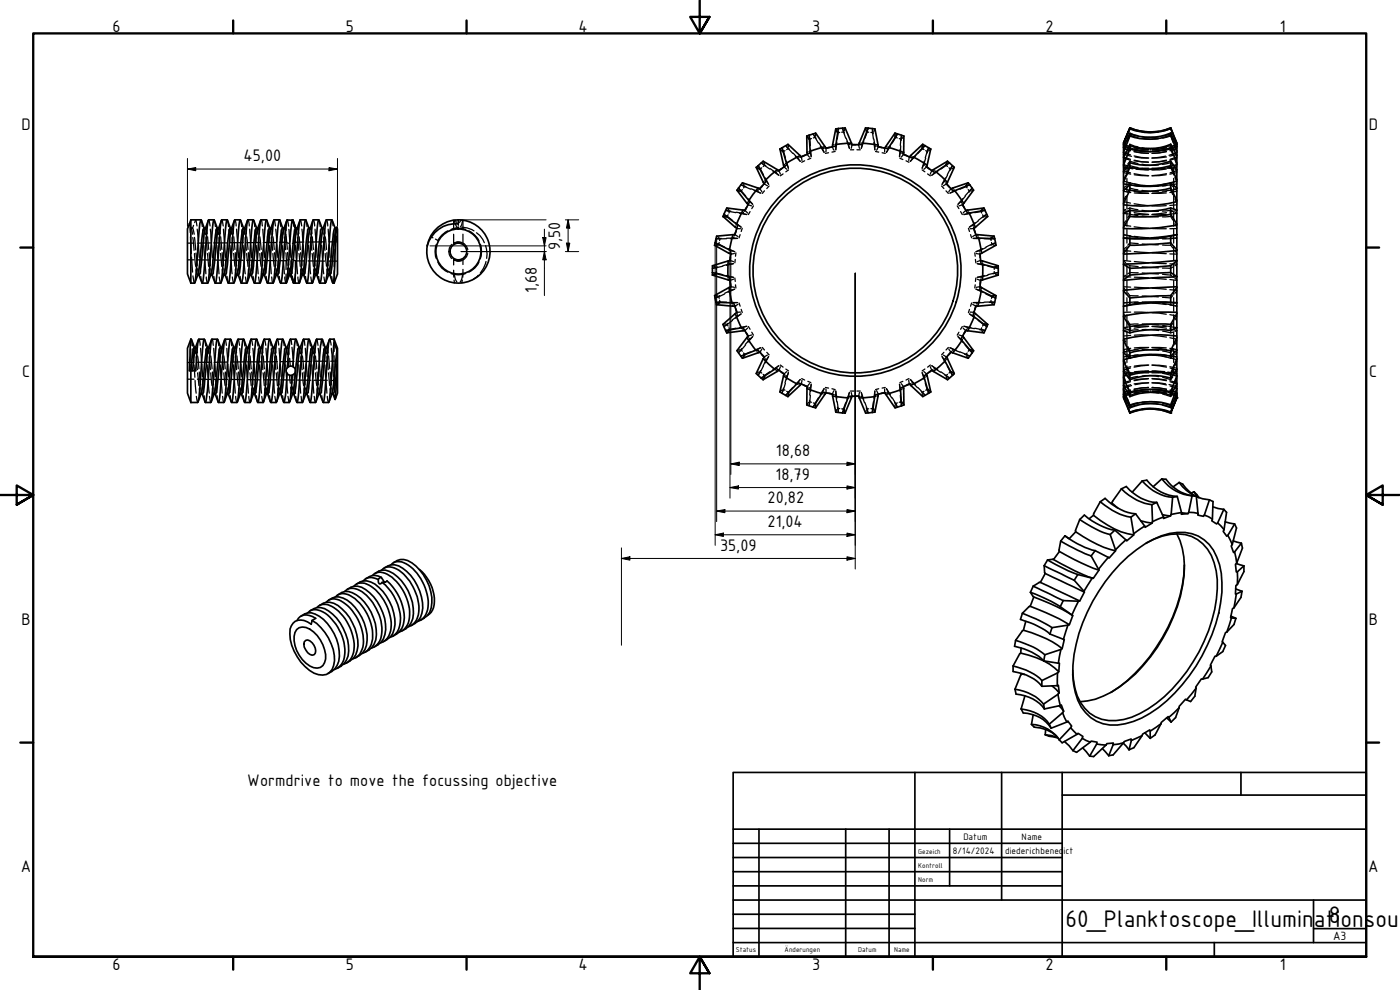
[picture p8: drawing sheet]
<svg xmlns="http://www.w3.org/2000/svg" width="420mm" height="297mm" viewBox="0 0 420 297" stroke-linecap="round" stroke-linejoin="round" font-family="sans-serif">
<defs><g id="words">
<g font-size="7.7">
<text x="319.8" y="278.2">60_Planktoscope_Illumin</text>
<text x="394.3" y="278.2">at8ionsour</text>
</g>
<g font-size="5.4">
<text x="33.8" y="9.6">6</text>
<text x="103.8" y="9.6">5</text>
<text x="173.6" y="9.6">4</text>
<text x="243.8" y="9.6">3</text>
<text x="313.8" y="9.6">2</text>
<text x="384.1" y="9.6">1</text>
<text x="6.5" y="38.9">D</text>
<text x="410.8" y="38.9">D</text>
<text x="73.1" y="48.4">45,00</text>
<text x="168.1" y="75" transform="rotate(-90 168.1 75)">9,50</text>
<text x="161.1" y="87.9" transform="rotate(-90 161.1 87.9)">1,68</text>
<text x="6.6" y="113.1">C</text>
<text x="410.9" y="113.1">C</text>
<text x="232.9" y="136.8">18,68</text>
<text x="232.7" y="143.9">18,79</text>
<text x="230.4" y="151.1">20,82</text>
<text x="230.3" y="158.2">21,04</text>
<text x="216.1" y="165.3">35,09</text>
<text x="6.5" y="187.4">B</text>
<text x="410.8" y="187.4">B</text>
<text x="74.2" y="236">Wormdrive to move the focussing objective</text>
<text x="6.3" y="261.7">A</text>
<text x="410.6" y="261.7">A</text>
<text x="33.8" y="290.9">6</text>
<text x="103.8" y="290.9">5</text>
<text x="173.6" y="290.9">4</text>
<text x="243.8" y="290.9">3</text>
<text x="313.8" y="290.9">2</text>
<text x="384.1" y="290.9">1</text>
</g>
<text font-size="3.9" x="400.1" y="282">A3</text>
<g font-size="3">
<text x="286" y="256.3">8/14/2024</text>
<text x="289.1" y="252">Datum</text>
<text x="301.6" y="256.3">diederichbened</text>
<text x="306.6" y="252">Name</text>
<text x="319.2" y="256.3">ict</text>
</g>
<g font-size="2.3">
<text x="275.6" y="256.3">Gezeich</text>
<text x="275.6" y="260.5">Kontroll</text>
<text x="275.6" y="264.8">Norm</text>
<text x="220.9" y="285.7">Status</text>
<text x="235.5" y="285.7">Änderungen</text>
<text x="257.6" y="285.7">Datum</text>
<text x="268.4" y="285.7">Name</text>
</g>
</g></defs>
<!-- layer: Verdeckt (ISO) -->
<g fill="#000">
<circle cx="235.3" cy="50" r=".19"/>
<circle cx="61.7" cy="68.4" r=".19"/>
<circle cx="65.6" cy="68.4" r=".19"/>
<circle cx="65.7" cy="68.4" r=".19"/>
<circle cx="85.2" cy="68.4" r=".19"/>
<circle cx="85.3" cy="68.4" r=".19"/>
<circle cx="89.2" cy="68.4" r=".19"/>
<circle cx="93.1" cy="68.4" r=".19"/>
<circle cx="93.2" cy="68.4" r=".19"/>
<circle cx="219.3" cy="76.2" r=".19"/>
<circle cx="289.8" cy="63.2" r=".19"/>
<circle cx="63.2" cy="82.5" r=".19"/>
<circle cx="67.1" cy="82.5" r=".19"/>
<circle cx="67.2" cy="82.5" r=".19"/>
<circle cx="71.1" cy="82.5" r=".19"/>
<circle cx="86.9" cy="82.3" r=".19"/>
<circle cx="90.7" cy="82.5" r=".19"/>
<circle cx="94.6" cy="82.5" r=".19"/>
<circle cx="94.7" cy="82.5" r=".19"/>
<circle cx="220.5" cy="91.9" r=".19"/>
<circle cx="292.2" cy="93.7" r=".19"/>
<circle cx="294.1" cy="86.1" r=".19"/>
<circle cx="60.3" cy="118.2" r=".19"/>
<circle cx="74.4" cy="104.3" r=".19"/>
<circle cx="74.5" cy="104.3" r=".19"/>
<circle cx="75.9" cy="118.2" r=".19"/>
<circle cx="76" cy="118.2" r=".19"/>
<circle cx="78.4" cy="104.3" r=".19"/>
<circle cx="79.9" cy="118.2" r=".19"/>
<circle cx="83.8" cy="118.2" r=".19"/>
<circle cx="83.9" cy="118.2" r=".19"/>
<circle cx="98" cy="104.3" r=".19"/>
<circle cx="228" cy="105.6" r=".19"/>
<circle cx="233.7" cy="111" r=".19"/>
<circle cx="255.7" cy="118.9" r=".19"/>
<circle cx="271.1" cy="116" r=".19"/>
<circle cx="284" cy="107.1" r=".19"/>
<circle cx="284.1" cy="107.1" r=".19"/>
<circle cx="288.9" cy="100.8" r=".19"/>
<circle cx="288.9" cy="100.9" r=".19"/>
<circle cx="351.3" cy="123.9" r=".19"/>
</g>
<g fill="none" stroke="#000" stroke-width=".38">
<path d="M244.8 39.9v.9M251.6 39.4l-.2 .3M251.6 39.5l-.3 2.2M251.6 38.5v.5M252 39.7l-.5 .1M253 39.2l-.1-.8 .5 1.5M253 39.4l.8 2.1M253.2 39.6l-.6 .1M253.6 38.3l-.2 .9M260.2 39.6l.5 .1M260.3 39.3l-.2 .2M260.3 39.4l-.7 2.1"/>
<path d="M260.5 38.4v.4M261.4 39.7l.5 .1M261.8 39.4v-.9l.3 1.6M261.8 39.5l.3 2.2M262.6 38.7l-.3 .7M339.1 39.9l2.4 .8M339.1 38.3v.1M339.1 39.9l-.6 1.4M339.1 39.9v.3M341.5 39.3l-2.4-.8-.6 1.6M342.7 39.5l2.5 .3 2.5-.2M347.7 39.4l-2.5 .2"/>
<path d="M348.9 39.2l2.4-.8 .7 1.5M351.3 38.7l-2.4 .7M351.3 38.5v.2M351.3 38.7l.7 1.5M221.6 56.4l.3 .4M222.2 57l.2 .4M222.3 57.1l1.5 1.7M222.8 56.9l-.4 .5M222.8 54.8l.5 .7M223.1 55.9l-.7-.5 1.4 .6M223.2 55.9l2 .9M223.5 55.9l-.4 .5"/>
<path d="M224.5 59.6l1.4 1.7M225.4 56.6l1.5 .7M226.3 57.1l2 .9M227.3 57.4l.9 .5M227.5 57.1l-.4 .2M227.5 49.7l.3 .3M228 56.6l-.3 .3M228 56.6l.7 1M228 50.4l.1 .4M228.1 50.5l1 1.9M228.6 50.3l-.4 .5M228.9 55.7l-.2 .2"/>
<path d="M229 48.4l.4 .7M229.1 49.4l-.6-.6 1.3 .9M229.2 49.5l1.8 1.2M229.3 55.2l-.2 .2M229.3 54.5l-.3 .2M229.4 55.2l.9 .5M229.4 57.3l-.6 .7M229.5 49.6l-.5 .4M229.7 53.4l1 2M229.7 54l-.1 .2M230 54.3l.6 .9M230.8 55.8l-.7 .8"/>
<path d="M231.1 50.6l1.5 1M232 51.4l1.7 1.2M232.9 51.8l.8 .7M233.1 51.6l-.4 .1M233.7 51.2l-.3 .2M233.7 51.2l.5 1M234.7 44.3l.2 .4M234.8 50.5l-.3 .2M235 45.1v.4M235 52.2l-.8 .6M235.1 50.3l.2-.2 .9 .7M235.1 45.2l.6 2.2"/>
<path d="M235.5 49.3l-.4 .2M235.6 45.2l-.5 .3M236 48.4l.6 2.1M236 48.9l-.3 .2M236.2 49.4l.4 1M236.3 44.4l-.5-.7 1.1 1.1M236.4 44.4l1.5 1.6M236.5 43.3l.2 .8M236.6 44.6l-.5 .3M236.7 51l-.9 .5M238.1 46l1.2 1.2M238.7 46.8l1.5 1.6"/>
<path d="M239.3 47.4l.2 .1M239.5 47.5l.6 .9M239.8 47.4l-.3 .1M240.4 47l-.3 .2M240.5 47.1l.2 1.1M241.5 48.2l-.9 .5M241.7 46.5l-.3 .2M242.3 46.3l-.4 .2M242.3 46.3l.7 .9M242.5 45.6l-.3 .1M242.8 40.6l.2 .3M243 41.4l-.1 .4"/>
<path d="M243 41.5l.2 2.2M243.1 45.3l-.3 .2M243.2 45.8l.2 1.1M243.3 44.8l.2 2.2M243.3 47.5l-.9 .4M243.5 41.6l-.5 .2M244.4 40.9l-.4-.7 .9 1.3M244.5 41l1.1 1.9M244.7 41.2l-.6 .2M245.7 42.8l1 1.6M246.2 43.9l1.1 1.9M246.8 44.5v.1"/>
<path d="M246.8 44.6l.5 1M247.2 44.6h-.4M247.9 44.5l-.1 1.1M247.9 44.4l-.4 .1M248.7 45.8l-1 .2M249.2 44.2h-.3M249.8 44l-.3 .1M249.8 44.1l.5 1M250.2 43.4l-.3 .1M250.6 45.5l-.9 .1M250.8 43.8v1.1M250.9 43.3l-.3 .1"/>
<path d="M251.1 42.8l-.3 2.2M253.9 41.5l.7 1.6M254.2 42.5l.8 2.1M254.6 43.2v.2M254.6 43.4l.3 1M254.6 43.4h.4M255.2 44.9h1M255.3 43.4h.4l-.2 1.1M256.7 43.4h.3M257.2 44.9h1M257.4 43.4h.3l.2 1.1M257.9 42.9h.3"/>
<path d="M258.6 42.9h.3M258.8 43.4l-.3 1M259.2 42.5l-.8 2.1M262.3 41.7l.2 1.8M262.3 42.8l.3 2.2M262.5 43.6l.1 .2M262.6 43.8v1.1M262.6 43.8l.3 .1M262.8 45.5l.9 .1M263.2 43.9l.4 .1M263.6 44.1l-.5 1M264.5 44.2l.4 .1"/>
<path d="M264.7 45.8l1 .2M265.2 44.4h.3M265.5 44.5v1.1M265.8 44l.3 .1M266.4 44.1l.4 .1M266.6 44.6l-.5 1M267.2 43.9l-1.2 1.9M268.7 41.2l.6 .2M268.9 41l-1.1 1.9M269 40.9l-.3 .3M269.3 40.2l-.1 .4M269.9 41.6l.5 .2"/>
<path d="M270.1 47.5l.9 .4M270.1 44.8l-.2 2.2M270.2 45.8l-.2 1.1M270.2 45.6v.2M270.2 45.8l.3 .2M270.3 43.7l-.1 1.8M270.4 41.4l.2-.8-.2 1.5M270.4 41.5l-.2 2.2M270.8 46.1l.3 .2M271.1 46.3l-.7 .9M271.3 40.8l-.5 .7M271.9 48.2l.9 .5"/>
<path d="M272 46.7l.4 .1M272.6 47h.4M272.9 47.1l-.2 1.1M273.3 46.7l.3 .1M273.9 47.5l-.7 .9M273.9 47l.4 .2M274.7 46.8l-1.5 1.6M276.7 51l.9 .5M277 44.4l-1.5 1.6M277.1 44.4l-.4 .2 .6 .3M277.2 49.4l-.4 1M277.2 49.4l.3 .2"/>
<path d="M277.3 49.3l-.1 .1M277.4 48.4l-.7 2.1M277.6 43.7l-.3 .4M277.8 47.4l-.5 1.7M277.8 49.8l.3 .2M277.8 45.2l.5 .3M278.1 50.1l-.9 .7M278.3 45.1l.4-.8-.4 1.6M278.3 45.2l-.6 2.2M278.4 52.2l.8 .6M278.9 50.7l.2 .1M279.3 44.7l-.6 .6"/>
<path d="M279.4 51l.3 .2M279.7 51.2l-.5 1M280.1 50.9l.3 .2M280.5 51.8l-.8 .7M280.7 51.3l.2 .2M281.4 51.4l-1.8 1.2M282.6 55.8l.7 .8M283.4 54.3l-.6 .9M283.4 54.3l.2 .3M283.5 54.2l-.1 .1M283.7 53.4l-1 2M283.8 54.8l.3 .4"/>
<path d="M283.9 57.3l.7 .7M283.9 49.6l.5 .4M284 55.2l-.9 .5M284.2 49.5l-1.8 1.2M284.3 49.4l-.4 .1M284.4 52.6l-.9 1.5M284.7 55.9l.2 .3M284.8 50.3l.4 .5M284.9 48.8l-.3 .3M285.2 56.4l.2 .2M285.3 50.5l-1 1.9M285.4 56.6h.1"/>
<path d="M285.4 56.6l-.7 1M285.4 50.4l.5-.7-.8 1.4M285.9 56.4l.2 .3M286.1 57.4l-.9 .5M286.3 56.9l.3 .3M286.4 50.2l-.7 .5M287.1 57.1l-2 .9M288.9 59.6l-1.4 1.7M289.7 58.9l-1.1 1.3M290.2 55.9l-2.1 .9M290.3 55.9h-.4l.4 .5M290.6 56.9l.4 .5"/>
<path d="M291 55.4l-.4 .2M291.1 57.1l-1.5 1.7M291.1 57l.7-.6-1 1.3M292.2 57.1l-.8 .2M337.2 49.5l.4 .3M337.2 57.4l2.1 .4M337.2 51.8l2.1 .4M337.2 47.5l2.1 .6M337.2 44.6l2.1 .7M337.2 43.4l2.1 .7M337.2 44.5l2.1 .6M337.2 43.8l2.1 .7"/>
<path d="M337.2 47.1l2.1 .7M337.2 45.8l2.1 .7M337.2 51.2l2.1 .7M337.2 49.4l2.1 .6M337.2 56.6l2.1 .6M337.2 54.3l2.1 .6M337.2 44.1l2.1 .6M337.6 46.4l2 .5M337.8 42.7l-.6 1.3M337.8 41.7l-.6 1.6M337.8 45.6l-.6 1.1M337.8 43.7l-.6 1.6"/>
<path d="M337.8 50l-.6 .9M337.8 47.4l-.6 1.5M337.8 55.9l-.6 .5M337.8 52.6l-.6 1.4M337.8 58.9l-.6 1.2M337.9 50.1l.3 .4M338.1 50.3l1.9 .4M338.2 50.5v2M338.2 53.5v4.1M338.2 58.7v4M338.2 50.5h1.9M339 55.5l.7 .1"/>
<path d="M339.1 43.3l2.4 .8M339.1 48.4l2.4 .7M339.1 54.8l2.4 .6M339.1 43.3l-.6 1.1M339.1 48.4l-.6 .8M339.1 54.8l-.6 .6M339.1 43.3v.1M339.1 43.5v.2M339.1 48.4v.1M339.1 48.7v.1M339.1 54.8v.2M339.1 55.2v.2"/>
<path d="M340.4 48.2l4.3 .5M340.4 45.5l4.3 .5-4.3-.5M340.4 44.4l4.3 .5zM340.4 44.8l4.2 .6M340.4 48.1l2.1 .4 2.1 .1M340.4 46.8l4.2 .6M340.4 52.1l4.2 .6M340.4 50.3l4.2 .6M340.4 57.5l4.2 .5M340.4 55.2l4.2 .5M340.4 55.7h.6M340.4 57.9l4.3 .1"/>
<path d="M340.4 52.4l4.3 .4M340.4 44.9l2.1 .4 2.2 .1M340.6 47.1l2 .3h2.1M340.9 50.8l3.8 .2M341 50.5h3.7M341.5 41.3l-2.4-.7-.6 1.5M341.5 45l-2.4-.7-.6 1.6M341.5 50.3l-2.4-.6-.6 1.4M341.5 56.9l-2.4-.5-.6 1.3M342.7 40.9l2.5 .3 2.5-.1M342.7 44.3l2.5 .3 2.5-.1M342.7 41.5l2.5 .3 2.5-.2"/>
<path d="M342.7 49.3l2.5 .3 2.5-.1M342.7 45.3l2.5 .2 2.5-.1M342.7 55.7l2.5 .2h2.5M342.7 50.5l2.5 .3 2.5-.1M342.7 57.1l5 .3M345.1 44.9h.2M345.7 50.5h3.7M348.9 49.3l2.4-.5 .7 .9M348.9 55.8l2.4-.4 .7 .6M348.9 40.8l2.4-.6 .7 1.3M348.9 44.3l2.4-.6 .7 1.1M349.5 50.4l-3.8 .5 2.2 .1 2.1-.3"/>
<path d="M349.8 46.8l-4 .6 4.3-.3M350 44.8l-4.2 .6 2.1-.1 2.2-.4M350 52.4l-4.3 .4M350 57.9l-4.3 .1M350 55.7l-4.3 .1M350.1 57.5l-4.3 .5M350.1 52.1l-4.3 .6M350.1 48.1l-2.2 .4-2.1 .1M350.1 45.5l-4.3 .5 4.3-.5M350.1 44.3l-2.2 .5-2.1 .1M350.1 48.2l-4.3 .5M350.3 50.5h1.9"/>
<path d="M350.6 55l-.3 .1M351.3 40.8l-2.4 .7M351.3 44.7l-2.4 .6M351.3 50.2l-2.4 .4M351.3 57.1l-2.4 .2M351.3 40.8l.8 2M351.3 44.7l.7 1.6M351.3 50.2l.7 1.5M351.3 57.1l.7 1.3M351.3 40.6v.2M351.3 44.3v.1M351.3 44.6v.1"/>
<path d="M351.3 49.7v.2M351.3 50v.2M351.3 56.4v.3M351.3 56.9v.2M351.4 54.8l-.4 .2M352.2 50.5v2M352.2 53.5v4.1M352.2 58.7v4M352.3 49.7l-1.8 .5M352.5 43.7l.7 2M352.6 50.1l-.4 .4M352.6 41.5l.6 1.4"/>
<path d="M352.6 42.8l.6 1.4M352.6 41.9l.6 1.6M352.6 46l.6 1.2M352.6 50.6l.6 .9M352.6 47.9l.6 1.6M352.6 56.6l.6 .6M352.6 53.2l.6 1.5M352.6 59.7l.6 1.3M352.8 46l-2 .6M353.1 43.8l-2 .7M353.2 49.5l-.3 .3M353.2 56.6l-2 .6"/>
<path d="M353.2 51.2l-2 .7M353.2 47.1l-2 .7M353.2 44.5l-2 .6M353.2 43.4l-2 .7M353.2 44.6l-2 .7M353.2 44.1l-2.1 .6M353.2 47.5l-2.1 .6M353.2 46.3l-2.1 .5M353.2 51.8l-2.1 .4M353.2 50.1l-2.1 .4M353.2 57.4l-2.1 .4M353.2 55.2l-2.1 .3"/>
<path d="M56.3 72.9h1.9M56.3 78h1.9M56.9 67.2l.2 .5M57 67.6l-.2-.4 .3 2.6M57.1 71.1l.3 5M57.1 68.1l.2 .3M57.3 68.4l.5 1.9M57.3 68.4h.2M57.3 68.2l.2 .5M57.5 77.1l.3 4.5M57.7 68.4h.1M57.8 68.4l.5 1.9"/>
<path d="M57.8 71.3l.4 3.8M58.1 67.6l-.3 .8M58.4 76.1l.3 3.8M58.4 71.2l.3 3.8M58.4 66.8l.3-.8 .4 1.8M58.8 75.9l.4 3.8M59.2 68.8l.3 3.7M59.2 78h4M59.6 73.5l.2 3.8M59.9 78.2l.3 3.8M60.5 66.2l.2 1.8M60.8 68.9l.3 3.8"/>
<path d="M61.2 73.6l.2 3.9M61.2 68.5l.5 1.8M61.3 68.4v.1M61.3 68.6l.1 .1M61.5 78.4l.3 3.8M61.6 68.7l.2-.1 .4 1.5M61.8 71.3l.4 3.8M62.2 76.1l.4 3.8M62.3 71l.4 3.9M62.7 66l.4 1.8M62.7 75.8l.4 3.9M63.1 68.8l.3 3.7"/>
<path d="M63.2 72.9h-4M63.5 73.5l.3 3.8M63.8 78.2l.3 3.8M64.1 72.9h4M64.1 78l4 .1M64.3 66.1l.3 1.9M64.8 68.9l.2 3.8M65.1 73.6l.2 3.9M65.2 68.4l.4 1.9M65.2 68.4l.1 .1M65.3 68.6v.1M65.4 78.4l.3 3.8"/>
<path d="M65.5 68.7l.2-.3 .1 .2 .3 1.5M65.7 71.3l.4 3.8M66.2 76.1l.3 3.8M66.2 71l.4 3.9M66.5 66l.5 1.8M66.7 75.8l.4 3.9M67.1 68.8l.3 3.7M67.4 73.5l.3 3.8M67.8 78.2l.2 3.8M68.3 66.1l.3 1.9M68.6 68.9l.4 3.8M69 73.6l.3 3.9"/>
<path d="M69.1 68.4l.4 1.9M69.1 72.8h3.9M69.1 78.1h3.9M69.2 68.4v.1M69.2 68.6v.1M69.3 78.4l.4 3.8M69.4 68.7l.2-.3 .1 .2 .3 1.4M69.5 68.4h.1M69.7 71.3l.3 3.8M70.1 76.1l.4 3.8M70.2 71l.3 3.9M70.5 66l.4 1.8"/>
<path d="M70.6 75.8l.4 3.9M71 68.8l.3 3.7M71.4 73.5l.2 3.8M71.7 78.2l.2 3.8M72.2 66.1l.3 1.9M72.6 68.9l.3 3.8M73 73.6l.2 3.9M73 68.5l.5 1.8M73.1 68.4v.1M73.2 68.6v.1M73.3 78.4l.3 3.8M73.3 68.7l.3-.1 .2 .4 .1 1.1"/>
<path d="M73.5 68.4h.1M73.6 71.3l.4 3.8M74 76.1l.4 3.8M74 71l.4 3.9M74 78.1l4 .1M74.4 66l.4 1.8M74.5 75.8l.4 3.9M74.9 68.8l.3 3.7M75.2 73.5l.3 3.8M75.6 78.2l.3 3.8M76.1 66.2l.4 1.8M76.5 68.9l.3 3.8"/>
<path d="M76.9 73.6l.3 3.9M77 68.4l.4 1.9M77 68.4l.1 .3M77.2 78.4l.3 3.8M77.3 68.7l.1-.3 .1 .2 .4 1.4M77.3 68.4h.2M77.5 71.3l.4 3.8M78 76.1l.4 3.8M78 71l.4 3.9M78 72.8h-4M78.4 66l.3 1.8M78.5 75.8l.3 3.9"/>
<path d="M78.9 68.8l.2 3.7M79 72.8h3.9M79 78.2h3.9M79.2 73.5l.2 3.8M79.5 78.2l.3 3.8M80.1 66.1l.3 1.9M80.5 68.9l.3 3.8M80.8 68.4l.5 1.9M80.8 73.6l.3 3.9M81 68.6v.1M81 68.4v.1M81.2 78.4l.2 3.8"/>
<path d="M81.2 68.7l.3-.1 .3 1.5M81.3 68.4h.1M81.4 71.3l.4 3.8M81.9 76.1l.4 3.8M81.9 71l.4 3.9M82.3 66l.4 1.8M82.4 75.8l.3 3.9M82.7 68.8l.4 3.7M83.1 73.5l.3 3.8M83.4 78.2l.4 3.8M83.9 72.7h2M83.9 78.2h2"/>
<path d="M84 66.1l.3 1.9M84.4 68.9l.2 3.8M84.7 73.6l.3 3.9M84.8 68.4l.4 1.9M84.8 68.4l.1 .1M84.9 68.6l.1 .1M85 78.4l.3 3.8M85.2 68.7l.2-.1 .3 1.4M85.3 71.2l.4 3.7M85.8 75.9l.4 3.7M85.9 72.7l.9 .3M85.9 71l.3 3.8"/>
<path d="M85.9 66.9v2.3M85.9 70.3v2.4M85.9 78.2v2.7M86 66.6l.3-.6 .3 1.9M86.2 66l-.2 .6M86.3 75.7l.4 3.8M86.7 68.8l.3 3.8M86.8 77.9l-.9 .3M87.1 73.5l.2 3.8M87.4 78.2l.3 3.8M87.8 77.9l.8 .4M87.9 66.1l.3 1.9"/>
<path d="M88.3 68.9l.3 3.8M88.6 72.7l-.8 .3M88.6 73.6l.3 3.9M88.6 68.4v1.4M88.6 71.2v1.5M88.6 78.3v2.6M88.6 78.3h2.6M88.7 68.5l.5 1.8M88.8 68.4v.1M88.8 68.6v.1M89 78.4l.3 3.8M89.1 68.7l.2-.1 .4 1.5"/>
<path d="M89.3 71.3l.4 3.8M89.7 76.1l.4 3.8M89.8 71l.4 3.9M90.1 66l.5 1.8M90.2 75.8l.4 3.9M90.6 68.8l.3 3.7M91 73.5l.2 3.8M91.2 72.6l-2.6 .1M91.3 78.2l.3 3.8M91.8 66.1l.3 1.9M92.3 68.9l.2 3.8M92.5 78.3h5"/>
<path d="M92.6 73.6l.2 3.9M92.6 68.4l.5 1.9M92.7 68.4v.1M92.8 68.6v.1M92.9 78.4l.3 3.8M93 68.7l.2-.3 .1 .2 .3 1.5M93.2 71.3l.4 3.8M93.7 76.1l.3 3.8M93.7 71l.4 3.9M94 66l.4 1.8M94.2 75.8l.4 3.9M94.6 68.8l.3 3.7"/>
<path d="M94.9 73.5l.3 3.8M95.2 78.2l.3 3.8M95.8 66.2l.3 1.8M96.1 68.9l.4 3.8M96.5 73.6l.3 3.9M96.6 68.4l.4 1.9M96.6 68.4v.1M96.7 68.6v.1M96.8 78.4l.4 3.8M96.9 68.7l.3-.1 .3 1.5M97 68.4h.1M97.2 71.3l.3 3.8"/>
<path d="M97.5 72.6h-5M97.6 71l.4 3.9M97.6 76.1l.4 3.8M98 66l.4 1.8M98.1 75.8l.4 3.9M98.5 68.8l.2 3.7M98.7 72.6h2.6M98.7 78.3h2.6M98.8 73.5l.3 3.8M99.1 78.2l.3 3.8M99.7 66.1l.2 1.6M100.1 69.3l.2 1.6"/>
<path d="M100.3 70.9l.3 .5M100.3 70.9v2.6M100.3 74.8v5.2M100.5 68.4l.3 1.2M100.6 68.4v.3M100.8 71.7l.4 .4M100.9 68.4h.1M101 68.5l-.2 .2M101 70.9l.2 1.2M101.1 68.5l.1 .2M101.1 68.2v.2M101.2 68.6v1.2"/>
<path d="M101.2 71v1.1M129.2 70.9l.7 .5M130.7 71.7l.7 .4M130.9 73.3a6.1 6.1 0 0 0 0 4.3M131.4 78.6a5.5 5.5 0 0 0 3 3M134.4 69.3a6.1 6.1 0 0 0-3 3M135.6 73.3a2.85 2.85 0 0 0 0 4.3M136.1 77.8l1.4 .4 .9-.1-.9 .2zM136.1 73.1l1.4-.4 .9 .1-.9-.1zM136.1 66.1v2.8M136.1 70.3v2.8M136.1 77.8v1.7"/>
<path d="M136.3 66l.9 2.1M136.6 66l.5 .7M136.7 72.8a2.85 2.85 0 0 1 3.7 2.1M137.5 68.1v.3l-2.1 .4M137.5 68.5l2.2 .3M137.5 67.2v.4M137.6 68.2l-1.8 .5M138.4 66l-.5 .7M138.6 68.2a6.9 6.9 0 0 1 3.6 1.1M138.9 66l-.3 1.4-.5 .7M138.9 66.1v2.8M138.9 70.3v2.8"/>
<path d="M138.9 77.8v1.6M140.4 76.1a2.82 2.82 0 0 1-3.7 2.1M140.7 69.3a6.6 6.6 0 0 1 3.1 3M143 69.8l1 .9 1.4 2.1M143.8 78.6a5.9 5.9 0 0 1-3.1 3M144.2 73.3a6.9 6.9 0 0 1-.1 4.3M145.7 73.7l.5 2.5-.2 1.3M145.9 78.5a8.1 8.1 0 0 1-1.8 3.4M213.8 79.7l.8 .3M214.6 72.9l.4 .1M215.1 70.9l.7 .4M215.5 73.1l.2 .3"/>
<path d="M215.5 73.1l2 1.1M215.8 72.8l-.1 .5M216.1 71.6l-.1 .6M216.5 71.6h-1.6l.8 .1M216.9 79.9l-2.1 .5M217.2 64.3l.4 .2M218.1 71.6l-2.3 .1M218.1 62.4l.7 .6M218.2 65.1l-.2-.3 1.8 1.4M218.5 74.6l2 1M218.5 64.4l-.3 .6M218.6 63.4l-.8-.3 1.5 .3"/>
<path d="M218.6 79.3l-1.7 .4M218.7 63.4l2.2 .4M218.8 75.7v.3M218.9 78.9l-.1 .3M218.9 75v.3M218.9 63.4l-.1 .5M219.1 78.2l1.1 .3M219.1 78.2l-.1 .3M219.2 76.9v.3M219.3 76.2h.1M219.3 75.2l1.1 .3M219.3 76.2v.4"/>
<path d="M219.8 71.4l-1.7 .1M220 79.1l-1.1 .1M220.2 71.4l1 .1M220.2 79.1l-2.2 .5M220.3 71.1l-.3 .3M220.3 70.7l.2-.3 1 .6M220.4 76.1l-1.1 .1M220.7 77.8l-.2 1.1M220.7 66.8l1.7 1.4M220.8 67.9l-.1 .3M220.9 75.9l-.2 1M220.9 69.2v.3"/>
<path d="M220.9 63.7l1.8 .3M221 67.2l-.1 .3M221.1 68.5l.1 .1M221.2 68.6h1M221.2 68.6l-.2 .3M221.4 71.6h-2.3M221.4 67.5l1 .6M221.9 64l2.3 .4M222.1 70.4l-.3 1M222.8 68.5l-.4 1M222.9 64.1l1.1 .3M223.1 63.7l-.3 .3"/>
<path d="M223.5 63.1l-.2 .3M223.6 63.2l.7 .7M224.2 62l-.2 .3M224.3 60.7l-.1 .3M224.5 61.4l-.2 .3M224.5 61.5l1.1 .3M224.7 60.1l-.2 .3M225 60.5l.8 .8M225.1 63.5l-.5 .9M226.1 61.8l-.5 .8M287.3 61.8l.5 .8M288.3 63.5l.5 .9"/>
<path d="M288.4 60.5l-.8 .8M288.4 60.5l.1 .3M288.5 60.4l-.1 .1M288.7 61.1l.2 .3M288.9 61.5l-1.1 .3M289.4 62.3l.1 .3M289.7 62.9l.1 .3-.7 .7M289.9 63.1v.1M290.4 63l.2 .4M290.4 64.1l-1 .3M290.6 68.5l.4 1M290.7 63.6l.2 .3"/>
<path d="M291.3 70.4l.3 1M291.4 64l-2.2 .4M292 67.5l-1 .6M292 67.5l.1 .4M292 71.6h2.3M292.1 67.4l-.1 .1M292.2 68.2l.1 .3M292.2 68.6h-1.1M292.5 69.5l.2 .3M292.5 75.9l.2 1M292.7 66.8l-1.8 1.4M292.7 70.1l.2 .3"/>
<path d="M292.7 77.8l.2 1.1M292.9 70.4h.1M292.9 70.4l-1 .6M293 76.1l1.1 .1M293.2 71.4l-1 .1M293.2 79.1l2.2 .5M293.4 79.1l1 .1M293.4 70.4l.1 .4M293.6 66.3l-1.4 1.1M293.6 71.1l.1 .3M294.1 75.2l-1.1 .3M294.1 75.9v.3"/>
<path d="M294.1 75.2v.3M294.2 75.1l-.1 .1M294.2 77.2l.1 .3M294.3 78.2h.1M294.3 78.2l-1.1 .3M294.3 77.8v.4M294.7 63.4l-2.2 .4M294.8 63.4l-.4-.1 .2 .6M294.8 78.3l.1 .4M294.9 74.6l-2 1M294.9 79v.3M294.9 64.4l.2 .6"/>
<path d="M295.3 71.6l2.3 .1M295.3 64.8l-1.7 1.4M295.4 64.7l.8-.4-1.3 1M295.6 63.1l-.4 .1M295.9 74.3l-1.6 .7M296.4 64.9l-.8 .2M296.5 79.9l2.1 .5M297.6 72.8l.1 .5M297.6 71.7l-.3-.1 .1 .6M297.9 73.1l-2.1 1.1M297.9 73.1l.9-.2-1.4 .7M298.1 73.5l.8 .1"/>
<path d="M298.5 71.6l-.4 .1M337.2 64.1l2.1 .1M337.2 63.2l2.1 .4M337.2 60.5l2.1 .4M337.2 67.5l2.1 .4M337.2 78.2l2.1 .2M337.2 78.3l.6 .5M337.2 75.2l2.1 .2M337.8 62.9l-.6 .1M337.8 70.6l-.6-.2 2.1 .4M337.8 66.3l-.6 .9M337.8 74.3l-.6 .7"/>
<path d="M338.2 63.7v4.2M338.2 68.9v4M338.2 74v4.1M338.2 79.1v4.1M338.5 70.7l.6 .2M338.5 79.3l.6 .4M339.1 62.4l2.4 .5M339.1 70.9l2.4 .3M339.1 79.7l2.5 .3M339.1 62.4l-.6 .3M339.1 62.4v.3M339.1 62.9v.2"/>
<path d="M339.1 70.9v.2M339.1 71.4v.2M339.1 79.7v.3M340.4 63.8l4.2 .5M340.4 61.1l4.2 .6M340.4 70.9l4.3 .5M340.4 68.1l4.3 .4M340.4 64.3l4.3 .1M340.4 78.5l4.3 .4M340.4 75.5l4.3 .3M341.5 64.7l-2.4-.4-.6 1M341.6 73.1l-2.5-.2-.6 .7"/>
<path d="M342.7 63.1l5 .3M342.8 71.4l4.9 .3M342.8 64.8l4.9 .3M342.8 73.2l4.9 .3M345.7 71.4l4.3 .1M345.7 68.6h4.3M345.8 78.9l4.2 .2M345.8 75.9l4.2 .2M348.9 63.4l2.4-.3 .7 .3M348.9 73.5l2.4 .1M350 64.3l-4.3 .1M350 61.7l-4.3 .1"/>
<path d="M350.1 63.8l-4.3 .5M351.1 71.5l2.1-.1-.6 .1M351.1 79.2h2.1M351.1 76.2h2.1M351.3 64.9l-2.4 .2M351.3 64.9l.7 1.1M351.3 73.6l.7 .8M351.3 64.3v.2M351.3 64.8v.1M351.3 72.9v.2M351.3 73.3v.3M352 71.6l-3.1 .1"/>
<path d="M352.2 63.7v4.2M352.2 68.9v4M352.2 74v4.1M352.2 79.1v4.1M352.6 63.7l.6 .2M352.6 67.1l.6 1.1M352.6 75.2l.6 .8M353.2 63.2l-2.1 .4M353.2 64.1l-2.1 .1M353.2 61.5l-2.1 .1M353.2 68.6h-2.1M353.2 79.3l-.6 .4"/>
<path d="M57.9 82.8l.5 2.1M58.9 80.9l.2 1.4 .2 .2 .1-.2M59.2 82.5h.1M59.3 80.6l.4 1.8M59.6 82.3h.1M60.3 82.9l.3 1.9M61.9 83.1l.4 1.8M62.7 80.9l.4 1.4 .1 .2 .1-.2M63.2 80.6l.5 1.9M63.6 82.3h.1M63.6 82.4v.1M64.2 82.9l.3 1.9"/>
<path d="M65.8 83.1l.4 1.8M66.7 80.9l.3 1.4 .1 .2 .1-.2M67.2 80.6l.4 1.9-.1-.2M68.1 82.9l.4 1.9M69.7 83.1l.4 1.8M70.6 80.9l.3 1.4 .2 .2 .1-.2M71.1 80.6l.5 1.9M71.4 82.3l.1 .2M72.1 82.9l.2 1.9M73.7 83.1l.3 1.8M74.5 80.9l.4 1.4 .1 .2 .1-.2M75 80.6l.5 1.9"/>
<path d="M75 82.5h.1M75.3 82.3l.1 .2M75.9 82.9l.4 1.9M77.6 83.1l.4 1.8M78.5 80.9l.3 1.4 .1 .2 .2-.2M78.9 82.5h.1M78.9 80.6l.5 1.9M79.2 82.3h.1M79.3 82.4v.1M79.9 82.9l.3 1.9M81.5 83.1l.4 1.8M82.4 80.9l.1 1 .4 .6 .1-.2"/>
<path d="M82.8 82.5h.1M82.9 80.6l.3 1.8M83.2 82.3h.1M83.8 82.9l.3 1.9M85.5 83.1l.4 1.8M85.9 82.2v2.7M86.3 80.5l.3 1.8M86.6 82.3l-.6 2.1M86.6 82.3h.3M86.8 80.4l.3 1.9M86.9 82.3l-.8 2.1M86.9 82.3h.1"/>
<path d="M87.8 82.9l.3 1.9M88.6 82.3v2.6M89.4 83.1l.4 1.8M90.2 80.9l.4 1.4 .1 .2 .1-.2M90.7 80.6l.5 1.9-.1-.2M91.7 82.9l.3 1.9M93.3 83.1l.4 1.8M94.2 80.9l.3 1.4 .1 .2 .1-.2M94.7 80.6l.4 1.9M94.9 82.3l.2 .2M95.6 82.9l.3 1.9M97.2 83.1l.4 1.8"/>
<path d="M98.1 80.9l.3 1.4 .2 .2 .1-.2M98.6 80.6l.5 1.9M98.6 82.5h.1M98.9 82.3l.1 .2M99.6 82.9l.2 1.9M100.3 81.3v2.5M135.4 82.1a6.3 6.3 0 0 0 4.3 0M136.1 82.3l.1 .9M136.1 81.1v1.6M136.3 84.1l.1 .8M136.3 82.3l.4 1.5 .4 .8M138.7 84.1l-.1 .8"/>
<path d="M138.9 82.3l-.3 1.5-.5 .8M138.9 80.8v2.4M143.5 82.6l-1.5 1.2M213.8 81.8h.4M214.4 88.7l.9 .1M215 82.1l-.3-.2 2.2 .5M215 80.2v.6M215 81.5v.5M215.3 80.1l-1.5 .4 .8-.1M215.3 90.7h-.4M215.7 90.6l.4 .1M215.7 88.9l.1 .6"/>
<path d="M215.8 90.6l2.3 .1M216 90.1l.1 .6M216 88.7l-1.4 .7 .8-.3M217.5 88.2l-2 .9M217.8 97.2l-.8 .1M218 82.7l2.2 .5M218.2 99l-.4 .2M218.2 97.3l.3 .5M218.5 97l-1.3 1 .8-.4M218.5 83.6l.1 .4M218.5 83v.3M218.6 98.9l.3 .1"/>
<path d="M218.8 98.3l.1 .6M218.9 83l1.1 .2M219.1 87.2l-1.6 .8M219.1 84.8l.1 .3M219.1 90.7l2.3 .1M219.3 86.1v.3M219.3 86.8l-.1 .4M219.3 86l1.1 .2M219.7 90.9l.1 .3M219.8 96.1l-1.7 1.4M219.8 91.6l.2 .3M220.2 83.7l-1.1 .4v.3"/>
<path d="M220.4 86.8l-1.1 .3M220.5 86.7l-2 1M220.5 83.4l.2 1M220.7 92.5l.2 .3M220.7 85.5l.2 .9M220.9 98.5l-2.2 .4M221.1 93.8l.1 .3M221.2 94.9l-1.4 1.1M221.2 90.8l-1 .1M221.3 94.4v.5M221.5 91.3l-1 .6 .2 .3M221.8 90.9l.3 1"/>
<path d="M222.2 93.6l-1 .1M222.4 94.2l-1 .6M222.4 94.2l-1.7 1.3M222.4 92.8l.4 1M222.5 98.3l.2 .4M222.8 99l.2 .2M223.5 99.2h.1M223.6 99.2l.1 .2M223.9 99.7l.1 .3M224 97.9l-1.1 .4M224.2 97.9l-2.3 .4M224.3 98.4l-.7 .8"/>
<path d="M224.6 98l.5 .8M225.6 99.7l.5 .9M287.8 99.7l-.5 .9M288.8 98l-.5 .8M289.1 98.4l.7 .8M289.2 97.9l2.2 .4M289.4 97.9l1 .4M289.4 100l-.2 .3M290.1 98.9l-.2 .3M290.4 98.3h.2M290.4 98.3l-.1 .2M290.7 98.3l1.8 .3"/>
<path d="M290.9 94.2l1.8 1.3M291 92.8l-.4 1M291 94.2l1 .6M291.6 90.9l-.3 1M291.9 91.3l1 .6M292.2 90.8l1 .1M292.3 93.7v.1M292.4 93.4l-.2 .3-1.1-.1M292.5 94.7l-.1 .3M292.5 92.8v.3M292.5 98.5l2.2 .4M292.7 85.5l-.2 .9"/>
<path d="M292.7 94.1l-.1 .3M292.9 86.7l2 1M292.9 83.4l-.2 1M293 86.8l1.1 .3M293 91.6l-.1 .3M293.2 83.7l1.1 .4M293.2 90.9h.2M293.2 90.9l-.1 .3M293.6 96.1l1.7 1.4M294 98.9l1.6 .3-.8-.3M294.1 86l-1.1 .2M294.1 86v.1"/>
<path d="M294.1 85.7v.3M294.2 85.1l-.1 .3M294.3 90.7l-2.3 .1M294.4 83.7l-.1 .4M294.4 83l-1 .2M294.4 83h.2M294.4 83v.4M294.5 87l-.1 .3M294.6 86.3v.4M294.6 99.3l.7 .6M294.6 98.3l-.2 .6M295.1 97.3l-.2 .5"/>
<path d="M295.2 97.3l.2 .3M295.3 90.8l-1.7 .1M295.4 82.7l-2.2 .5M295.8 97.8l.4 .2M295.8 88.2l2.1 .9M296.5 82.6l-1.7 .4M297.4 90.1l-.1 .6M297.6 90.6l-2.3 .1M297.6 91l.7 .4M297.7 88.9l.2 .2M297.7 90.6l.8 .1h-1.6M297.7 88.9l-.1 .6"/>
<path d="M298.4 80.2l.3 .2M298.4 89.3l.4 .1M298.4 80.2v.6M298.4 81.5v.5M298.6 81.9l-2.1 .5M298.8 82.3l.8 .2M298.8 81.9l.8-.1-1.6 .4M299.1 80.4l.5 .1M337.2 86l2.1 .2M337.2 86.3l.6 .8M337.2 83l2.1 .1M337.2 94.1l.6 1.1"/>
<path d="M337.2 98.3l.6 .3M337.8 82.6l-.6 .4M337.8 90.8l-.6 .1 2.1-.1M338.2 84.2v4.1M338.2 89.3v4.1M338.2 94.5v4M338.2 99.6v4.1M338.5 98.9l.6 .3 2.5-.3M338.5 87.9l.6 .8M338.5 96.3l.6 1M339.1 88.7l2.5 .1M339.1 80.2v.3"/>
<path d="M339.1 88.7v.2M339.1 89.2v.2M339.1 97.3v.2M339.1 97.8v.2M339.3 98.7l-2.1 .5M339.3 93.6l-2.1 .1M339.3 98l-2.1 .3M340.4 86.2l4.3 .2M340.4 83.2l4.3 .2M340.4 93.6l4.3 .2M340.4 90.8l4.3 .1M341.6 81.8h-2.5l-.6 .4"/>
<path d="M341.6 97.2l-2.5 .1M341.6 90.6l-3.1 .1M342.8 80.1l4.9 .3M342.8 88.8l4.9 .3M342.8 81.9l4.9 .3M342.8 97.2l4.9 .3M342.8 90.6l4.9 .3M342.8 98.9l4.9 .3M344.6 98l-4.2 .5M344.7 97.9l-4.3 .1M345.7 97.9l4.3 .1M345.8 86.5l4.2 .3"/>
<path d="M345.8 83.5l4.2 .3M345.8 93.8l4.2 .5M345.8 90.9l4.2 .5M345.8 98l4.3 .5M348.9 82.3l2.4 .2M348.9 91l2.4 .4M348.9 99.4l2.4 .5M351.1 98l2.1 .3M351.1 86.9l2.1 .2M351.1 83.9l2.1 .2M351.1 94.4l2.1 .4M351.1 91.5l2.1 .4-.6-.2"/>
<path d="M351.1 98.7l2.1 .5M351.3 82.5l.7 .5M351.3 91.4l.7 .2M351.3 81.8v.2M351.3 82.3v.2M351.3 90.7v.2M351.3 91.2v.2M351.3 99.2v.2M351.3 99.6v.3M352 80.1l-.7 .4-2.4-.1M352 88.7l-.7 .7-2.4-.2M352 97l-.7 1-2.4-.4"/>
<path d="M352 99.7l-.7 .2M352.2 84.2v4.1M352.2 89.3v4.1M352.2 94.5v4M352.2 99.6v4.1M352.6 83.5l.6 .5M353.2 87.3l-.6 .7M353.2 95l-.6 1M353.2 99.2l-.6 .2M56.3 108.8h1.9M56.3 113.8h1.9M57.3 101.9v1.8"/>
<path d="M57.3 104.7v3.7M57.3 109.4v1.8M57.5 101.9l.3 1.9M57.8 104.7l.4 3.8M58.2 109.5l.3 3.7M58.3 104.3l.4 1.8M58.4 104.3h.1M58.4 104.4h.1M58.5 114.2l.4 3.8M58.6 104.4h.3l.3 1.4M58.7 104.3h.1M58.9 107l.3 3.9"/>
<path d="M58.9 118.9l.4 1.9M59.2 108.7h4M59.2 113.8h4M59.3 111.9l.4 3.8M59.3 106.8l.4 3.9M59.7 101.8l.4 1.8M59.8 116.6l.3 1.5 .2 .1 .1-.2M59.8 111.6l.4 3.8M60.2 104.5l.3 3.8M60.3 116.4l.5 1.8M60.6 109.3l.2 3.7M60.6 118l.1 .2"/>
<path d="M60.8 114l.4 3.8M61.3 118.7l.2 1.9M61.4 101.9l.3 1.9M61.8 104.7l.3 3.8M62.2 109.5l.2 3.7M62.2 104.3l.5 1.8M62.3 104.3h.1M62.4 104.4h.1M62.5 114.2l.3 3.8M62.5 104.4l.2-.1 .3 .5 .1 1M62.6 104.3h.1M62.8 107l.4 3.9"/>
<path d="M62.9 118.9l.3 1.9M63.2 111.9l.4 3.8M63.2 106.8l.4 3.9M63.6 101.8l.4 1.8M63.8 116.6l.3 1.6 .2-.2M63.8 111.6l.3 3.8M64.1 104.5l.3 3.8M64.2 116.4l.2 1.3 .3 .5M64.2 118.2h.1M64.3 113.8h4M64.5 109.3l.2 3.7M64.5 118l.1 .1"/>
<path d="M64.6 118.2h.1M64.8 114l.3 3.8M65.2 118.7l.3 1.9M65.3 101.9l.4 1.8M65.7 104.7l.3 3.8M66.1 104.3l.5 1.8M66.1 109.5l.3 3.7M66.2 104.4h.1M66.2 104.3h.1M66.4 114.2l.3 3.8M66.5 104.4l.1-.1 .1 .1 .4 1.4M66.5 104.3h.1"/>
<path d="M66.7 107l.4 3.9M66.8 118.9l.4 1.9M67.2 111.9l.4 3.8M67.2 106.8l.4 3.9M67.6 101.8l.3 1.8M67.6 111.6l.4 3.8M67.7 116.6l.3 1.6 .3-.2M68.1 104.5l.2 3.8M68.1 118.2h.1M68.1 116.4l.5 1.8M68.3 108.6l-4 .1M68.4 109.3l.2 3.8"/>
<path d="M68.5 118v.1M68.5 118.2h.1M68.7 114l.3 3.8M69.1 118.7l.3 1.9M69.3 101.9l.2 1.8M69.3 113.8l4 .1M69.7 104.7l.3 3.8M70 104.3l.5 1.8M70 109.5l.3 3.7M70.2 104.4h.1M70.2 104.3h.1M70.4 114.2l.2 3.8"/>
<path d="M70.4 104.4l.1-.1 .2 .1 .3 1.4M70.5 104.3h.1M70.6 107l.4 3.9M70.7 118.9l.4 1.9M71.1 111.9l.4 3.8M71.1 106.8l.4 3.9M71.5 101.8l.4 1.8M71.6 111.6l.3 3.8M71.6 116.6l.3 1.5 .2 .1 .1-.2M71.9 104.5l.4 3.8M72 118.2h.1M72.1 116.4l.4 1.8"/>
<path d="M72.3 109.3l.3 3.8M72.4 118v.1M72.5 118.2h.1M72.6 114l.4 3.8M73 118.7l.3 1.9M73.2 101.9l.3 1.9M73.3 108.6h-4M73.6 104.7l.3 3.8M73.9 109.5l.3 3.7M74 104.3l.4 1.8M74 104.3h.1M74.1 104.4h.1"/>
<path d="M74.2 114.2l.3 3.8M74.2 108.6h4M74.2 113.9l4 .1M74.4 104.4l.1-.1 .1 .1 .3 1.4M74.5 107l.4 3.9M74.7 118.9l.4 1.9M75 111.9l.4 3.8M75.1 106.8l.3 3.9M75.4 101.8l.4 1.8M75.5 116.6l.3 1.6 .3-.2M75.5 111.6l.4 3.8M75.9 104.5l.3 3.8"/>
<path d="M76 116.4l.5 1.8M76.3 109.3l.2 3.8M76.3 118v.1M76.4 118.2h.1M76.6 114l.2 3.8M77 118.7l.3 1.9M77.1 101.9l.3 1.9M77.5 104.7l.3 3.8M77.9 109.5l.2 3.7M77.9 104.3l.5 1.8M78 104.3h.1M78 104.4h.1"/>
<path d="M78.2 114.2l.3 3.8M78.3 104.4l.1-.1 .1 .1 .4 1.4M78.5 107l.4 3.9M78.5 118.9l.5 1.9M78.9 111.9l.4 3.8M79 106.8l.4 3.9M79.2 114h4M79.3 101.8l.5 1.8M79.4 116.6l.4 1.5 .1 .1 .1-.2M79.4 111.6l.4 3.8M79.8 104.5l.3 3.8M79.9 116.4l.4 1.8"/>
<path d="M80.2 109.3l.3 3.7M80.3 118v.1M80.5 114l.3 3.8M80.9 118.7l.3 1.9M81 101.9l.3 1.8M81.4 104.7l.3 3.8M81.8 109.5l.2 3.7M81.9 104.3l.4 1.8M81.9 104.3h.1M82 104.4h.1M82.1 114.2l.3 3.8M82.2 104.4h.3l.3 1.4"/>
<path d="M82.3 104.3h.1M82.4 107l.4 3.9M82.5 118.9l.4 1.9M82.9 111.9l.3 3.8M82.9 106.8l.3 3.9M83.2 101.8l.4 1.8M83.2 108.5l-4 .1M83.4 116.6l.3 1.6 .2-.2M83.4 111.6l.4 3.8M83.8 104.5l.3 3.8M83.9 116.4l.4 1.8M84.1 109.3l.3 3.8"/>
<path d="M84.1 118l.1 .1M84.2 118.2h.1M84.3 114h4M84.5 114l.2 3.8M84.8 118.7l.3 1.9M85 101.9l.3 1.8M85.3 104.7l.4 3.8M85.7 109.5l.3 3.7M85.8 104.3l.5 2.2M85.9 104.3h.1M85.9 104.4h.1M86 114.2l.4 3.8"/>
<path d="M86.1 104.4l.3-.1 .3 2M86.2 104.3h.1M86.4 107.7l.2 2.3M86.4 118.9l.4 1.9M86.9 112.6l.2 2.4M86.9 107.5l.2 2.3M87.2 101.8l.4 1.6M87.2 116.2l.4 2 .3-.2M87.4 112.6l.2 2.3M87.6 104.2l.3 3.4M87.8 116.1l.2 1.7 .3 .4M87.8 118.2h.1"/>
<path d="M88 108.4l.1 1.7M88.1 118v.1M88.1 118.2h.1M88.3 112.3v1.6M88.3 108.4l-4 .1M88.4 114.8l.2 3.3M88.8 118.9l.2 1.7M88.9 101.9l.3 1.8M89.3 104.7l.3 3.8M89.3 108.4h4M89.3 114l4 .1M89.7 109.5l.2 3.7"/>
<path d="M89.7 104.3l.5 1.8M89.8 104.3h.1M89.9 104.4h.1M90 114.2l.2 3.8M90 104.4l.2-.1 .1 .1 .3 1.4M90.1 104.3h.1M90.3 107l.4 3.9M90.4 118.9l.3 1.9M90.7 106.8l.4 3.9M90.7 111.9l.4 3.8M91.1 101.8l.4 1.8M91.2 111.6l.4 3.8"/>
<path d="M91.2 116.6l.4 1.6 .2-.2M91.6 104.5l.3 3.8M91.6 118.2h.2M91.7 116.4l.4 1.8M91.9 109.3l.3 3.7M92 118v.1M92.1 118.2h.1M92.3 114l.3 3.8M92.6 118.7l.4 1.9M92.8 101.9l.4 1.9M93.2 104.7l.3 3.8M93.6 104.3l.5 1.8"/>
<path d="M93.6 109.5l.3 3.7M93.7 104.4h.1M93.7 104.3h.1M93.9 114.2l.3 3.8M94 104.4l.1-.1 .1 .1 .4 1.4M94 104.3h.1M94.2 107l.4 3.9M94.2 108.4h4M94.2 114.1h4M94.3 118.9l.4 1.9M94.7 106.8l.4 3.9M94.7 111.9l.4 3.8"/>
<path d="M95.1 101.8l.3 1.8M95.1 111.6l.4 3.8M95.2 116.6l.1 1.1 .3 .5 .2-.2M95.5 104.5l.3 3.8M95.6 118.2h.1M95.6 116.4l.5 1.8M95.9 109.3l.2 3.8M95.9 118v.1M96 118.2h.1M96.2 114l.3 3.8M96.6 118.7l.3 1.9M96.8 101.9l.2 1.9"/>
<path d="M97.2 104.7l.2 3.8M97.5 109.5l.2 3.7M97.5 104.3l.5 1.8M97.6 104.3h.1M97.7 104.4h.1M97.8 114.2l.3 3.8M97.9 104.4l.1-.1 .2 .1 .3 1.4M98.1 107l.4 3.9M98.2 118.9l.4 1.9M98.6 106.8l.4 3.9M98.6 111.9l.3 3.8M99 101.8l.4 1.8"/>
<path d="M99.1 111.6l.3 3.8M99.1 116.6l.3 1.6 .3-.2M99.3 114.2h2M99.4 104.5l.4 3.8M99.5 118.2h.1M99.6 116.4l.4 1.8M99.8 109.2l.3 3.8M99.9 118v.1M99.9 118.2h.1M100.1 113.8l.2 1.9M100.3 115.7v1.4M100.3 102.9v2.6"/>
<path d="M100.3 106.7v5.2M100.3 113.1v2.6M100.4 118.5l.1 1.3M101.3 108.3l-2 .1M222 105l-.8 .2M222.4 105l.4 .4M222.6 104.6l-1 1.2 .6-.5M222.8 106.7l-.4 .2M223.1 105.9l.4 .4M223.5 106.4l-.4 .1M223.8 103.5l-1.5 1.7M224.5 100.9l.2 .3"/>
<path d="M224.8 102l-1.2 1.4M224.9 101.5v.4M225.2 105.6l-2 .8M225.6 100.5l-1.1 .3M225.8 101.1l-.8 .7M225.9 101l-1.4 1.7M226.8 105.1l.3 .2M227.3 105.6l.2 .2M227.7 111.6l-.8 .5M228.2 111.6l.4 .3M228.2 104.4l-.9 .5M228.3 111.2l-.8 1.4 .5-.7"/>
<path d="M228.3 104.3l-2 .8M228.5 106.2l.2 .2M228.7 104.7l-.7 .9 .2 .3M228.8 104.3l.6 .7M228.8 113.1l-.3 .4M229 112.3l.5 .4M229.1 109.8l-1 2M229.3 107.1l.3 .3M229.5 112.8l-.4 .1M229.7 107.7l.2 .4M229.9 108.2l-.9 1.6M230.1 105.7l.7 .8"/>
<path d="M230.3 106.5l-.9 .6M230.6 107l-.6 .9M230.7 106.9l-1 2M231 111.6l-1.8 1.2M232.5 110.8l.2 .2M233 111.2l.3 .2M233.7 109.8l-.8 .7M233.7 111.1h.1M233.7 109.7l-1.7 1.2M234.2 110l-.5 1 .3 .2M234.2 109.5l.8 .7M234.3 111.4l.2 .3"/>
<path d="M234.7 117l-.6 .6M235.1 116.8l.5 .3M235.1 116.4l-.4 1.6 .3-.8M235.3 112.3l.3 .2M235.7 115l-.6 2.1M235.8 112.7l.4 .2M235.8 110.7l.9 .6M236 113.2l-.4 1.7M236 118.3l-.2 .3M236.1 117.4l.5 .3M236.2 111.5l-.9 .7M236.2 112.9l-.1 .1"/>
<path d="M236.6 111.9l-.4 1M236.6 111.7l-.6 2.2M236.7 117.7l-.4 .2M237.9 116.3l-1.5 1.5M239.1 115.2l.4 .1M239.8 115.4l.3 .2M240.1 113.9l-.6 .9M240.2 113.8l-1.5 1.6M240.5 115.2h-.1M240.5 115.2l.3 .1M240.6 113.6l.9 .4M240.7 114.1l-.2 1.1"/>
<path d="M241 115.4l.4 .2M242.4 114.4l.9 .4M242.9 116.3l.3 .2M243 115.1l-.7 .9 .3 .2M243.1 116.8l-.1 1.7M243.2 116.5v.1M243.2 118.6l-.2 2.2M243.4 115.4l-.2 1.1M243.5 115.2l-.2 2.3M245.6 119.4l-1.1 1.9M246.6 118l.4 .2M247.3 118.2l.3 .1"/>
<path d="M247.3 116.6l-.5 1.1M247.3 116.6l-1.1 1.8M247.7 116.3l1 .1M247.8 116.7l.1 1.1M247.9 117.8h.1M247.9 117.8l.3 .1M248.5 118h.4M249.7 116.6l.9 .3M249.8 118.3h.4M250.3 117.2l-.5 1M250.5 118.4l.3 .1M250.8 117.4v1.1"/>
<path d="M250.8 118.5l.1 .2M250.8 117.3l.3 2.2M250.9 118.8l.2 1.8M254.5 119.4h.3M254.9 117.8l-.3 1.1M255 117.7l-.8 2.1M255.2 119.4h.3M255.2 117.3h1M255.5 117.8l.2 1.1h.3M256.3 118.9h.4M257.2 117.3h1M257.9 117.8l-.2 1.1h.4"/>
<path d="M258.4 118.9h.4M258.4 117.7l.8 2.1M258.5 117.8l.3 1.1M258.8 118.9v.1M258.8 119.2l.7 1.6M262.6 117.4v1.1M262.6 117.3l-.3 2.2M262.8 118.9l-.3 .1M263.1 117.2l.5 1M263.5 118.8l-.4 .1M263.6 118.2v.1M263.7 116.6l-.9 .3"/>
<path d="M263.9 118.2h-.3M264.5 118l-.3 .1M265.5 116.7v1.1M265.7 116.3l-1 .1M265.9 117.8h-.4M266 116.6l1.2 1.8M266.1 116.6l.5 1.1M266.6 117.7v.1M266.6 117.7h-.4M266.7 117.9l1 1.5M267.8 119.4l1.1 1.9M269.9 115.2l.2 2.3"/>
<path d="M270 115.4l.2 1.1M270.2 118.6l.2 2.2M270.4 115.1l.7 .9 .4-.1M270.6 116.8l-.3 .2M271 114.4l-.9 .4M271.2 116.6l-.3 .1M272 115.6l-.3 .1M272.7 114.1l.2 1.1M272.8 113.6l-.9 .4M273.2 113.8l1.5 1.6M273.2 113.9l.7 .9M273.3 115.1l-.3 .1"/>
<path d="M273.9 114.8l.1 .1M273.9 114.8l-.3 .1M274.1 115l1.2 1.3M275.5 116.3l1.5 1.5M276.5 117.5l1.1 1.1-.5-.7M276.7 118.2l.2 .8M276.7 111.7l.7 2.2M276.8 111.9l.4 1M277.2 111.5l.9 .7M277.3 117.4l-.6 .3M277.6 110.7l-.9 .6M277.7 115l.6 2.1"/>
<path d="M277.7 113.1l-.3 .2M278.1 112.2v.1M278.3 112.8l-.4 .2M278.3 112l-.2 .2M278.3 116.8l-.5 .3M278.4 116.8l-.1 .3M278.5 117.6l.2 .4M278.9 111.7l-.3 .2M279.2 110l.5 1M279.2 109.5l-.8 .7M279.6 109.7l1.8 1.2M279.7 109.8l.8 .7"/>
<path d="M280 110.9l-.3 .2M280.5 110.5l.2 .1M280.5 110.5l-.2 .2M280.8 110.7l1.5 1M282.4 111.6l1.8 1.2M282.7 106.9l1 2M282.8 107l.6 .9M283.1 106.5l.9 .6 .3-.2M283.3 105.7l-.7 .8M283.6 112.6l1.3 .9-.6-.6M283.8 108.1l-.2 .2M284 113.1l.4 .8"/>
<path d="M284.3 109.8l1 2M284.4 107.6l-.3 .3M284.4 112.3l-.5 .4M284.6 104.3l-.7 .7M284.7 104.7l.7 .9M284.7 106.4l-.2 .2M285.1 104.3l2 .8M285.2 104.4l.9 .5M285.2 111.6l-.4 .3M285.3 111.5l.1 .4M285.6 105.4l-.2 .2M285.6 112.3l.3 .3"/>
<path d="M286.1 104.9l.2 .1M286.1 104.9l-.2 .2M286.4 105l1.6 .6M287.5 101l1.4 1.7M287.6 101.1l.8 .7M287.8 100.5l1.1 .3 .1-.2M288.1 105.6l2.1 .8M288.9 101.8l-.2 .4M289.2 101.3l-.1 .3M289.5 106.3l1.5 .6-.7-.4M289.6 103.5l1.5 1.7M290.1 106.8l.5 .7"/>
<path d="M290.3 105.9l-.4 .4M291 105l-.4 .4M291 104.9l.1 .4M291.5 105.5l.3 .3M337.2 101.3l.6 1.3M337.2 107.6l.6 1.5M337.2 105.1l.6 .5M337.2 112.8l.6 1.5M337.2 110.8l.6 .9M337.2 116.6l.7 1.9M337.2 118.8l.6 1.6M337.2 118l.6 1.4"/>
<path d="M337.2 119.4l.6 1.4M337.6 112.5l-.4 .3M338.2 104.7v4.1M338.2 109.8v2.1M338.2 111.9l-.3 .3M338.2 111.9h1.9M338.3 119.5l.8 2M338.5 106.3l.6 .6 2.5-.4M338.5 112.6l.6 .9 2.4-.5M338.5 117.5l.6 1.1 2.4-.6M338.5 103.9l.6 1.3M338.5 110.6l.6 1.5"/>
<path d="M338.5 116l.6 1.6M339.1 105.2v.2M339.1 105.6v.2M339.1 112.1v.2M339.1 112.4v.2M339.1 117.6v.1M339.1 117.8v.2M339.3 117.1l-2.1 .7M339.3 114.5l-2.1 .7 .6 1.1M339.3 110.4l-2.1 .6M339.3 105.1l-2.1 .5M339.3 114.2l-2.1 .6"/>
<path d="M339.3 117.6l-2.1 .6M339.3 117l-2.1 .7M339.3 118.2l-2.1 .7M339.3 117.8l-2 .7M339.3 100.6l-2.1 .2M339.3 106.7l-2.1 .4M339.3 104.5l-2.1 .4M339.3 111.7l-2.1 .5M339.3 110l-2.1 .5M339.3 115.4l-2.1 .6M339.4 107.3l-.4 .1M339.6 115.7l-2 .6"/>
<path d="M340 112.1l-1.9 .5M340.2 107.2h-.4M340.4 116.8l4.3-.5-4.3 .5M340.4 117.3l2.1-.3 2.2-.1-4.3 .6M340.4 117.9l4.3-.5-2.2 .1-2.1 .5M340.4 100.6h4.3M341 111.9h3.7M341.5 117l-2.4 .6M341.6 105l-2.5 .2M341.6 111.7l-2.5 .4M342.8 104.9l4.9 .2M342.8 111.6l4.9 .1"/>
<path d="M342.8 106.4l2.4-.1 2.5 .4M342.8 116.9l2.4-.1 2.5 .3M342.8 112.8l2.4-.1 2.5 .3M342.8 117.8l2.4-.1 2.5 .3M344.6 113.7l-4.2 .5M344.6 109.6l-4.2 .6M344.6 104.3l-4.2 .6M344.7 114.9l-4.1 .5M344.7 111.4l-3.8 .5M344.7 113.6l-4.3 .4M344.7 106.5l-4.3 .1M344.7 104.3l-4.3 .1"/>
<path d="M344.7 111.3l-4.3 .3M344.7 109.5l-4.3 .3M344.7 114.9l-4.3 .3M345.1 117.3h.2M345.7 114.9h2.1l2 .3M345.7 109.5l4.3 .3M345.7 111.4l3.8 .1M345.7 104.3l4.3 .1M345.7 111.9h3.7M345.8 113.6l4.3 .4M345.8 113.7l4.3 .5M345.8 100.6l4.3 .5"/>
<path d="M345.8 106.5l4.3 .6M345.8 104.3l4.3 .6M345.8 111.4l4.3 .6M345.8 109.6l4.3 .6M345.8 114.9l4.3 .6M348.9 106.9l2.4 .6M348.9 113.2l2.4 .7M348.9 118.2l2.4 .8M349.4 106.5l.7 .1M350 117.3l-2.1-.3-2.1-.1 4.3 .6M350.1 116.8l-4.3-.5 4.3 .5M350.1 117.9l-4.3-.5 2.1 .1 2.2 .5"/>
<path d="M350.3 111.9h1.9M350.5 111.6l1.9 .4M350.8 106.7l.7 .1M350.8 115.4l2 .5M351.1 117.6l2 .6M351.1 114.2l2.1 .6M351.1 110l2.1 .5M351.1 104.5l2.1 .4M351.1 101.3l2.1 .5M351.2 117l2 .7M351.2 107.4l2 .5M351.2 105.1l2 .5"/>
<path d="M351.2 112.3l2 .6M351.2 110.4l2 .6M351.2 115.8l2 .7M351.2 114.5l2 .7M351.2 117.8l2 .7M351.2 117.1l2 .7M351.2 118.2l2 .7M351.3 106.9v.1M351.3 107.3v.2M351.3 113.5v.1M351.3 113.8v.1M351.3 118.6v.1"/>
<path d="M351.3 118.9v.1M352 104.6l-.7 1.2-2.4-.5M352 111.2l-.7 1.4-2.4-.6M352 116.4l-.7 1.6-2.4-.7M352 106.9l-.7 .6M352 113.1l-.7 .8M352 117.8l-.7 1.2M352.2 104.7v4.1M352.2 109.8v2.1M352.2 111.9l.4 .3M352.9 112.5l.3 .3M353.2 102.2l-.6 1.2"/>
<path d="M353.2 108.3l-.6 1.5M353.2 105.8l-.6 .6M353.2 113.3l-.6 1.6M353.2 111.4l-.6 .9M353.2 117l-.6 1.5M353.2 115.6l-.6 1.1M353.2 119l-.6 1.6M353.2 118.3l-.6 1.4M242.6 120.8l-.5 .7M243 120.1l-.2 1.6 .2-.8M243 120.5l.5 .2M244.1 120.9l.6 .2"/>
<path d="M244.2 121.7l-.2 .5M244.7 121.1l-.3 .2M251.1 122.9l-.3 .7M251.3 120.6l.3 3.1-.3-1.5M251.5 122.5l.5 .1M252.6 122.7h.6M252.9 123.4v.5M253.3 122.7l-.3 .3M253.8 120.8l-.8 2.1M259.6 120.8l.7 2.1M260 123.1l-.2 .8M260 122.4l.5 1.5-.2-.9"/>
<path d="M260.2 122.7h.5M261.8 123.3v.4M261.9 122.5l-.5 .1M262.1 120.6l-.3 2.3 .2-.4M268.5 120.8l.8 1.4-.3-.9M268.6 121.5v.9M269.3 120.9l-.6 .2M269.9 120.7l.6-.2-.1 .4M270.4 121.3l.2 .4M338.5 120.8l.6 1.4 2.4-.7M338.5 122.4l.6 1.5 2.4-.8M338.5 122l.6 1.6"/>
<path d="M339.1 123.6v.1M339.1 121.5v.2M341.5 120.8l-2.4 .7M341.5 122.9l-2.4 .7M342.7 122.7l2.5-.2 2.5 .2M342.7 121.2l2.5-.1 2.5 .2M342.8 120.6l2.4-.1 2.5 .3M345.2 122.7l-2.5 .2M348.9 121.6l2.4 .8M351.3 122.2v.2M352 120.1l-.7 1.6-2.4-.7M352 122.2l-.7 1.5-2.4-.7"/>
<path d="M352 121l-.7 1.4"/>
</g>
<!-- layer: Sichtbar (ISO) -->
<g fill="none" stroke="#000" stroke-width=".51">
<path d="M244.8 40l-2 .6M251.4 39.7l-.6-1-1 5.3M251.6 38.6l-.8 .1M251.6 38.5l-.8 5.3-2.9 .7-3.1-4.6M253.6 38.4l-2 .2M253.6 38.3l1.9 4.6M259.8 38.4l2.8 .3M260.1 39.5l-.3-1.2-2.1 5.1M260.5 38.4l-1.7 5h-3.1l-.2-.5M262.6 38.7l.9 4.8M268.6 40l2.7 .8-.2 5.5 2.8 1.2 .4-.3M339.1 38.4l-1.9 4.5 1.9-4.6a15.1 15.1 0 0 0 6.1 1.3"/>
<path d="M339.1 38.7l-1.9 4.8M339.1 38.4v.3M351.3 38.5a16.2 16.2 0 0 1-12.2 .2M351.3 39.9a17 17 0 0 1-12.2 .3M351.3 38.3a15.8 15.8 0 0 1-12.2 .1M351.3 38.3l1.9 5M351.3 38.5l1.9 4.8M351.3 39.9l1.9 4.1M351.3 38.3v.2M351.3 39.9v.7M221.2 57.1l1.2 .3M221.2 57.1l3.3 4.3"/>
<path d="M221.6 56.4l3.4 4.1-1.4 2.7-.6-.2M227.5 56.4l-2.8 3.8M227.5 49.7l-.5 .5M227.5 49.7l1.5-1.3 4.3 2.5M227.5 49.7l2.5 4.6-2 2.3-.5-.2M227.5 56.4l-4.7-1.6-1.6 2.3M228.1 50.8l-1.2-.6 2.4 5M228.7 55.9l-.7 .7M233.3 50.9l-3.5 3.1M234.1 44.7l.9 .8M234.1 44.7l1.2 5.3M234.5 50.7l-.8 .5"/>
<path d="M234.7 44.4l-.6 .3M234.7 44.3l1.5 5.1-2.5 1.8-.4-.3M236.5 43.3l-1.8 1.1M240.1 46.7l-4.1 2.3M241.4 46.7l-1 .3M242.1 40.8l.8 1M242.1 40.8l.2 5.5M242.8 40.6l.4 5.2-2.7 1.3-4-3.8M242.8 40.6l-.7 .2M247.6 44l-4.4 1.4M248.9 44.2l-1 .2M255.5 42.9l-4.6 .5"/>
<path d="M255.7 43.4h1M258.9 43l4.6 .5M263.5 43.5l.1 .6 3 .5 .2-.4M263.6 44l.9 .2M266.8 44.3l4.4 1.5M268.7 41.2l-.1-1.3-3.1 4.5M269.3 40.2l-2.5 4M271.1 46.3l.9 .4M274.2 47.2l4 2.3M276.7 44.6l.2-1.3-3.9 3.7M276.9 43.3l2.4 1.4-1.2 5.4 2.4 1.7 .4-.3M277.6 43.7l-3.3 3.5"/>
<path d="M278.1 50l.8 .7M280.9 51.6l3.4 3.1M284.1 55.2l.6 .7M284.4 48.4l2 1.8M284.4 54.7l-.4 .5 2.1 2.2 4.9-2M284.4 48.4l-.5 1.1M284.4 48.4l-4.7 2.8M284.9 48.8l-4 2.7M286.4 50.2l-2 4.5M286.5 57.2l2.7 3.8M290.6 54.8l.4 .6M290.6 54.8l-.7 1.1"/>
<path d="M290.6 54.8l-5.2 1.8M291 55.4l1.2 1.7M292.2 57.1l-3.3 4.4 1.5 2.6 5.2-1M337.2 54.7v2.5M337.2 49.5v2M337.2 45.7v1.5M337.2 43.5v.7M337.2 42.9v.6M337.2 44.2v1.5M337.2 47.2v2.3M337.2 51.5v3.2M337.2 57.2v3.8"/>
<path d="M337.2 55.2l1.8 .3M337.2 50.1l.9 .2M337.2 46.3l.4 .1M337.2 44.1h.1M339.1 57.1l-1.9 3.9M339.1 50.2l-1.9 4.5M339.1 55.4l-1.9 1.8M339.1 44.7l-1.9 4.8M339.1 48.8l-1.9 2.7M339.1 40.8l-1.9 4.9M339.1 43.7l-1.9 3.5M339.1 40.2l-1.9 4"/>
<path d="M339.1 40.2v.6M339.1 43.7v1M339.1 48.8v1.4M339.1 55.4v1.7M350.3 55.1a33.8 33.8 0 0 1-9.3 .6M351.3 56.4a30.1 30.1 0 0 1-12.2 .7M351.3 49.7a23.2 23.2 0 0 1-12.2 .5M351.3 54.8a24.2 24.2 0 0 1-12.2 .6M351.3 44.3a19 19 0 0 1-12.2 .4M351.3 48.4a19.6 19.6 0 0 1-12.2 .4M351.3 40.6a18 18 0 0 1-12.2 .2M351.3 43.3a18 18 0 0 1-12.2 .4"/>
<path d="M351.3 56.4l1.9 3.7M351.3 49.7l1.9 4.3M351.3 54.8l1.9 1.6M351.3 44.3l1.9 4.6M351.3 48.4l1.9 2.5M351.3 40.6l1.9 4.7M351.3 43.3l1.9 3.4M351.3 43.3v1M351.3 48.4v1.3M351.3 54.8v1.6M353.1 43.8h.1M353.2 43.3v.7"/>
<path d="M353.2 45.3v1.4M353.2 48.9v2M353.2 54v2.4M353.2 44v1.3M353.2 46.7v2.2M353.2 50.9v3.1M353.2 56.4v3.7M353.2 54.3l-1.8 .5M353.2 49.4l-.9 .3M353.2 45.8l-.4 .2M57.3 66l-1 2.7v13.5l1 2.7M57.3 66h3"/>
<path d="M57.3 66v18.9M60.5 66.2l-.2-.2a128.7 128.7 0 0 0-1.4 15.9l-.5 3h-1.1M60.5 66.1l.8 2.3M61.2 68.5a55.1 55.1 0 0 0-1.3 10.9l-.5 2.9-.9 2.5M61.2 68.4h.5M62.5 66.1a25.7 25.7 0 0 0-1.8 10.2l-.6 5.2-.3 1M64.3 66h-1.6l-.2 .2-.7 6.2a87.1 87.1 0 0 1-1.1 12.5l-1-2.4M65.2 68.4l-1-2.4-.5 3.3-1.2 14.9-.2 .7h-1.6M65.6 68.4h-.4l-.3 .5-.8 7a24.8 24.8 0 0 1-1.7 8.9M66.5 66.1a23.8 23.8 0 0 0-1.8 8.9l-.8 7-.2 .5h-.5M68.2 66h-1.7l-.1 .4-1.3 16-.5 2.5-1-2.4M69.2 68.4l-1.1-2.4a124.2 124.2 0 0 0-1.3 15.1l-.5 3.8h-1.7"/>
<path d="M69.5 68.4h-.4l-.3 .5-.7 7a23.1 23.1 0 0 1-1.8 8.9M70.4 66.1a29.1 29.1 0 0 0-1.9 10.2l-.6 5.7-.3 .5M72.1 66h-1.6l-.1 .2-.7 6.2a75 75 0 0 1-1.1 12.5l-1-2.4M73 68.5l-.4 1-.6 6.4a23.1 23.1 0 0 1-1.8 8.9M73 68.4h.5M73.1 68.4l-1-2.4-.3 1.4-.5 5.3a73.1 73.1 0 0 1-1.1 12.2h-1.7M74.3 66.1a29.1 29.1 0 0 0-1.8 10.2l-.8 6-.6 .2M76 66h-1.6l-.2 .4-1.3 16.6-.4 1.9-1-2.4M76.1 66.2l-.1-.2a93.6 93.6 0 0 0-1.2 13.4l-.6 5.4-.2 .1h-1.5M76.1 66.1l.9 2.3M77.3 68.4h-.3a45.8 45.8 0 0 0-1.3 9.9l-.3 2.1a10.9 10.9 0 0 1-1.2 4.4M78.2 66.1a29.1 29.1 0 0 0-1.8 10.2l-.6 5.2-.3 1h-.4"/>
<path d="M79.9 66h-1.5l-.2 .4-1.4 16.6-.4 1.9-1-2.4M81 68.4l-1.1-2.4-.5 3.3-1.2 14.9-.2 .7h-1.6M81.3 68.4h-.5l-.3 1.1-.7 6.4a24.8 24.8 0 0 1-1.7 8.9M82.2 66.1a29.1 29.1 0 0 0-1.9 10.2 17.7 17.7 0 0 1-.9 6.2h-.4M83.9 66h-1.6l-.1 .2-.9 8.1a52.4 52.4 0 0 1-1 10.6l-1-2.4M84.8 68.4l-.9-2.4a111.7 111.7 0 0 0-1.4 14.3l-.5 4.5-.1 .1h-1.6M85.2 68.4l-.6 .2-.1 .9-.7 6.4a24.8 24.8 0 0 1-1.8 8.9M86.1 66.1a29.1 29.1 0 0 0-1.8 10.2l-.6 5.2-.4 1M87.7 66l.9 2.4-.7-2.4M87.7 66l-.4 .1a1.01 1.01 0 0 0-1.3 .2l-1.3 16.2-.4 2.4-1.1-2.4M87.7 66l-1.6 18.3-.2 .6h-1.6M87.7 66h.2"/>
<path d="M87.9 66l.9 2.4M88.7 68.5a55.1 55.1 0 0 0-1.3 10.9l-.5 2.9-.9 2.5M88.7 68.4h.5M90 66.1a10.5 10.5 0 0 0-1.2 4.2l-1 9.6-.4 2.4M91.8 66h-1.7l-.2 .7-1.2 14.9-.4 3.3M92.7 68.4l-1-2.4-.5 2.6-1.2 15.9-.2 .4h-1.5M93.1 68.4h-.5l-.2 .5-.8 7a23.1 23.1 0 0 1-1.7 8.9M93.9 66.1a36.7 36.7 0 0 0-2 11.4l-.5 4.5-.2 .5M95.6 66h-1.6l-.1 .4-1.3 16-.5 2.5-1-2.4M95.8 66.2l-.2-.2a124.2 124.2 0 0 0-1.3 15.1l-.5 3.8h-1.7M95.8 66.1l.8 2.3M97 68.4l-.5 .2-.3 .9-.6 6.4a23.1 23.1 0 0 1-1.8 8.9"/>
<path d="M97.9 66.1a29.1 29.1 0 0 0-1.9 10.2l-.8 6-.5 .2M99.6 66h-1.6a147.2 147.2 0 0 0-1.5 16.4l-.5 2.5-.9-2.4M100.6 68.4l-1-2.4-.5 3.3-1.2 14.9-.3 .7h-1.6M100.9 68.4h-.4a45.8 45.8 0 0 0-1.2 9.9l-.3 2.1a10.9 10.9 0 0 1-1.3 4.4M101 68.2l-.3 .9-.3 2.4-1 10-.3 1h-.5M101.1 68.2l-.3 2.3-.5 13.3M101.1 68.2l.2 .5v13.5l-1 2.7M130.3 69.3a9.7 9.7 0 0 1 7.2-3.3v1.2a8.9 8.9 0 0 0-9.3 6.6l1.1-3.1zM137.6 66a9.5 9.5 0 0 1 9.4 10 9.5 9.5 0 0 1-10.6 8.9 9.5 9.5 0 0 1-8.2-11.1M214.6 72.9l4.7 2.3-.2 3-5.3 1.5v2.9M215.1 70.9l-.6 2.7M215.7 73.4l-1.3 .2 4.9 2.6"/>
<path d="M217 64.9l1.2 .2M217 64.9l4.1 3.6M217.2 64.3l4.2 3.2-.9 2.9-5.4 .5M218.1 62.5l-1.1 2.5M218.1 62.4l4.9 .6M218.5 78.3v4.7M219.2 77.2l-.1 1M220 70.5l-1.1 4.5M220.9 69.5l-.4 .9M223 63.1l-2 4.2M224 62.3l-.5 .8M288.9 61.4l.5 .9"/>
<path d="M289.9 63.1l5.4-.7-.9 .9M290.9 64l1.8 4.2M292.3 68.5l.2 1M292.9 70.4l5.4 .5-1 .7M293.7 71.4l.9 4.6M294.1 76.2l.1 1M294.3 78.2l5.3 1.5M294.9 79.4v4.6M295.3 62.5l.3 .6M295.6 63.1l.8 1.8-4.2 3.7 1 2.8 5.3 .2M298.3 70.9l.6 2.7-4.8 2.6 .3 3 5.2 1.3M299.6 79.8v.7"/>
<path d="M299.6 79.7l-1.2 .5M337.2 76v3.3M337.2 68.2v3.2M337.2 61v2.9M337.2 63.9v4.3M337.2 71.4v4.6M337.2 79.3v4.7M337.2 79.3l1.9 1.2M337.2 71.4l1.9 .2M339.1 73.6l-1.9 2.4M339.1 64.9l-1.9 3.3M339.1 63.1l-1.9 .8"/>
<path d="M339.1 63.1v1.8M339.1 71.6v2M351.3 72.9l-12.2 .7M351.3 79.7l-12.2 .8M351.3 64.3a49.9 49.9 0 0 1-12.2 .6M351.3 70.9a50 50 0 0 1-12.2 .7M351.3 62.4a31.7 31.7 0 0 1-12.2 .7M351.3 72.9l1.9 2.1M351.3 64.3l1.9 2.9M351.3 62.4l1.9 .6M351.3 62.4v1.9M351.3 70.9v2"/>
<path d="M351.3 79.7v2.1M353.2 60.1v2.9M353.2 67.2v3.2M353.2 75v3.3M353.2 75.2l-8 .7-8 .3M353.2 78.2l-10.7 .8-5.3 .2M353.2 67.5a72 72 0 0 1-16 1.1M353.2 70.4a63.6 63.6 0 0 1-16 1M353.2 60.5a44.2 44.2 0 0 1-16 1M353.2 63v4.2M353.2 70.4v4.6M353.2 78.3v4.7"/>
<path d="M353.2 78.3l-1.9 1.4M353.2 70.4l-1.9 .5M59.3 82.5h.5M67.2 82.5h.4M82.9 82.5h.4M86.9 82.3h.5M87.1 82.3l1 2.6zM87.4 82.3l.9 2.6M88.1 84.9h.2M88.1 84.8v.1M90.7 82.5h.5M99 82.5l.9 2.4 .4-1.1"/>
<path d="M99.9 84.9h.4M100.3 83.8v1.1M213.8 82.5l5.3 1.6M213.8 81.8l4.7 1.2M214.5 88.7l.4 2M214.9 90.7l.2 .7M214.9 90.7l4.8 .2M215 82.1l-1.2 .4M216.1 90.7l-1 .7 5.4 .5M217.8 99.2l.3 .7M218.5 83h.4l.4 3-4.9 2.7M218.8 86.3l.9 4.6"/>
<path d="M218.9 99l-.8 .9M219.2 85.1l.1 1M219.7 90.9h.5l1 2.8-.5 .4M220.7 94.1l-3.7 3.2 .8 1.9M220.7 94.1l1.8 4.3M220.9 92.8l.2 1M222.5 98.3h.4l1.6 2.5-.3 .5M222.5 98.3l-4.7 .9M223.5 99.2l-5.4 .7M224 100l.5 .9M289.9 99.2l-.5 .8M292.3 93.8l4.1 3.5"/>
<path d="M292.3 95.1l-1.9 4.2M292.9 91.9l-.4 .9M294.1 86.1l4.8 2.6-1.2 .2M294.3 84.1l-.1 1M294.4 87.3l4.4 2.1M294.5 87.3l-1.1 4.6M294.8 84l-.5 .1-.2 3 .3 .2M295.2 97.3h1.2M296.1 98l-.8 1.9-5.5-.7-1.4 2.6 3.4 4M296.4 97.3l-.3 .7M298.9 88.7l-.6 2.7-5.4 .5-.9 2.9 4.2 3.2M299.6 80.5v2.1l-4.8 1.4"/>
<path d="M337.2 99.2v3M337.2 91.9v3.1M337.2 84v3.3M337.2 87.3v4.6M337.2 95v4.2M337.2 99.2l1.9 .7M337.2 95l1.9 3M337.2 87.3l1.9 2.1M339.1 91.4l-1.9 .5M339.1 82.5l-1.9 1.5M339.1 80.5v2M339.1 89.4v2"/>
<path d="M339.1 98v1.9M351.3 99.2a31.5 31.5 0 0 0-12.2 .7M351.3 90.7a45.7 45.7 0 0 0-12.2 .7M351.3 97.3a49.5 49.5 0 0 0-12.2 .7M351.3 81.8l-12.2 .7M351.3 88.7l-12.2 .7M351.3 90.7l1.9 .2M351.3 81.8l1.9 1.2M351.3 88.7v2M351.3 97.3v1.9M353.2 83v3.3M353.2 90.9v3.2"/>
<path d="M353.2 98.3v3M353.2 90.9h-8l-8 1M353.2 93.7l-5.3-.1a55.5 55.5 0 0 0-10.7 1.2M353.2 83l-5.3 .2-10.7 .9M353.2 86l-8 .4-8 .7M353.2 86.3v4.6M353.2 94.1v4.2M353.2 98.3l-1.9 .9M353.2 94.1l-1.9 3.2M353.2 86.3l-1.9 2.4M57.3 101.9h.2l.9 2.4M57.3 101.8l-1 2.7v13.5l1 2.8"/>
<path d="M57.3 101.8v.1M57.3 101.8h.1M58.7 104.3h-.4a24.8 24.8 0 0 0-1 6.9v9.6M59.6 101.9l-1.2 3.5-.6 5.8M61.3 101.8h-1.6l-.1 .2-.4 2.5-.5 6.7h-1.9l.5-9.3M62.3 104.3l-1-2.5-.5 3.2-1.1 14.5-.4 1.3h-2M62.6 104.3l-.5 .1-.3 .9-.6 6.4a26.8 26.8 0 0 1-1.8 8.9M63.5 101.9a24.8 24.8 0 0 0-1.7 8.9l-.1 1.3a20.3 20.3 0 0 1-.9 6.1h-.5M65.2 101.8h-1.6a102.7 102.7 0 0 0-1.2 14l-.7 5-1-2.6M66.2 104.3l-1-2.5-.4 2.5-1.4 16-.2 .5h-1.5M66.5 104.3h-.4l-.3 1-.7 6.4a24.8 24.8 0 0 1-1.7 8.9M67.4 101.9a28.3 28.3 0 0 0-1.8 10.2 20.3 20.3 0 0 1-.9 6.1h-.4"/>
<path d="M69.2 101.8h-1.7l-.2 .7-1.3 15.7-.4 2.6-1-2.6M70.2 104.3l-1-2.5a54.9 54.9 0 0 0-1.1 10.6l-.8 8.2-.1 .2h-1.6M70.5 104.3h-.5l-.3 1-.7 6.4a24.8 24.8 0 0 1-1.7 8.9M71.4 101.9a28.3 28.3 0 0 0-1.9 10.2l-.5 5.1-.3 1h-.5M73.1 101.8h-1.7l-.7 6.4a75 75 0 0 1-1.2 12.6l-1-2.6M74 104.3l-.9-2.5a54.8 54.8 0 0 0-1.2 11.5l-.7 7.2-.1 .3h-1.6M74.4 104.3l-.5 .1-.2 .9-.7 6.4a24.8 24.8 0 0 1-1.8 8.9M75.3 101.9a25 25 0 0 0-1.8 10.2l-.7 5.7-.2 .4h-.5M77 101.8h-1.7l-.7 6.4a87 87 0 0 1-1.1 12.6l-1-2.6M78 104.3l-1-2.5-.4 1.9-.5 6.7a56.7 56.7 0 0 1-1 10.4h-1.6M78.4 104.3h-.5l-.2 .4-.8 7a24.8 24.8 0 0 1-1.7 8.9M79.2 101.9a23.1 23.1 0 0 0-1.7 8.9l-.2 1.3a20.3 20.3 0 0 1-.8 6.1h-.5"/>
<path d="M79.9 118.2h.5M81 101.8h-1.7a102.7 102.7 0 0 0-1.3 14l-.6 5-1-2.6M81.9 104.3l-1-2.5-.4 1.9-1.3 16.6-.2 .5h-1.7M82.3 104.3h-.4l-.3 .4-.8 7a23.1 23.1 0 0 1-1.7 8.9M83.1 101.9a24.8 24.8 0 0 0-1.7 8.9l-.1 1.3a20.3 20.3 0 0 1-.9 6.1M84.8 101.8h-1.6a109.7 109.7 0 0 0-1.3 14.9l-.6 4.1-1-2.6M85.9 104.3l-1.1-2.5a72.1 72.1 0 0 0-1.1 12.5l-.6 6-.2 .5h-1.6M86.2 112.1l-.5 6.7-.5 2-.9-2.6M86.2 104.3l-.5 .1-.3 .9-.6 6.4a26.8 26.8 0 0 1-1.8 8.9M87.1 101.9a24.8 24.8 0 0 0-1.8 8.9l-.1 1.3a20.3 20.3 0 0 1-.9 6.1h-.4M87.7 112.6a37.2 37.2 0 0 1-.9 8.2h-1.6M88.8 101.8h-1.6a39.2 39.2 0 0 0-.9 8.5"/>
<path d="M89.8 104.3l-1-2.5-.4 1.8-.5 6.4M90.1 104.3h-.4a43.6 43.6 0 0 0-1.2 9.8l-.3 2.1a10.3 10.3 0 0 1-1.3 4.4M91 101.9a28.3 28.3 0 0 0-1.8 10.2 20.3 20.3 0 0 1-.9 6.1h-.5M92.7 101.8h-1.6a83.5 83.5 0 0 0-1.2 12.2l-.4 4.8-.3 2-1.1-2.6M93.7 104.3l-1-2.5-.4 1.9-.5 5.7a61.7 61.7 0 0 1-1.1 11.4h-1.5M94 104.3h-.4l-.3 1-.7 6.4a24.8 24.8 0 0 1-1.7 8.9M94.9 101.9a28.3 28.3 0 0 0-1.8 10.2l-.6 5.1-.2 .9-.5 .1M96.6 101.8h-1.5a162.8 162.8 0 0 0-1.7 17.6l-.3 1.4-1-2.6M97.6 104.3l-1-2.5-.5 2.5-1.2 15.6-.2 .9h-1.6M98 104.3l-.6 .1-.2 .9-.7 6.4a24.8 24.8 0 0 1-1.7 8.9M98.9 101.9a25 25 0 0 0-1.9 10.2l-.7 5.7-.1 .4h-.6M100.3 101.8h-1.4l-.2 .4-.5 6a75 75 0 0 1-1.2 12.6l-1-2.6"/>
<path d="M100.3 102.9l-1.4 16.7-.3 1.2h-1.6M100.3 101.8l1 2.7v13.5l-.7 1.8M100.3 101.8v1.1M100.3 102.9l.9 2.2M101.2 109.5a39.6 39.6 0 0 1-1.2 8.7h-.4M101.2 105.1l-1.3 11.5-.2 1.4-1 2.6M101.2 109.5l-.6 10.4-.7-1.7M101.2 105.1v4.4M221.2 105.2l1.6 2.3M223.5 106.4l-.7 1.1M224.2 101.3l-3 3.9M224.2 101.3l2.6 3.8"/>
<path d="M226.8 105.1l.5-.2 2.1 2.2-.4 .5M226.8 105.1l-4.4 1.8M228 105.6l-5.2 1.9M228.5 113.5l.5 .5M228.7 106.4l.6 .7M229 107.6l-2 4.5 1.5 1.4M229.1 107.6l3.4 3.2M233.7 111.1l-4.7 2.8 .5-1.1M234.5 111.7l.8 .6M235.1 112.8l.2-.6-2.4-1.7-4.4 3M235.1 112.8l-1 4.8 1.7 1M235.2 112.8l4 2.4"/>
<path d="M235.8 118.6l.7 .4M236.7 117.7l-.2 1.3M240.4 115.2l-3.9 3.8M241.4 115.6l.9 .4M242.2 116.6l.1-.6-2.8-1.2-3.7 3.8M242.2 116.6l-.1 4.9M242.2 116.6l4.4 1.5M247.9 117.8l-3.1 4.6-.1-1.3M248.9 118l.9 .3M249.9 118.8l4.6 .6M254.5 119.4l.1-.5h3.1l2.1 5M254.5 119.4l-1.6 4.5"/>
<path d="M255.7 118.9l-2.1 5M256.7 118.9h1M262.5 119l-4.6 .4M262.5 119l-.7 4.7M263.6 118.3l-1 5.3-.6-1.1M265.5 117.8l-1 .2M265.8 118.3l-.3-.5-2.9 .7-.1 .5M265.8 118.3l2.8 4.1 2.7-.9M270.2 117l-4.4 1.3M270.3 117l.3 4.7M271.1 116l.2 5.5-.8-1M273 115.2l-1 .4"/>
<path d="M273.3 115.6l-.4-.4-2.7 1.3 .1 .5M273.3 115.6l3.6 3.4 2.4-1.4M277.4 113.3l-.2-.4 2.5-1.9 4.7 2.9M277.4 113.3l1.3 4.7M277.4 113.4l-4.1 2.2M278.1 112.3l1.2 5.3M278.4 116.8l.9 .8M279.7 111.1l-.8 .6M283.6 108.3l2.3 4.3M283.6 108.4l-3.5 3M284.1 107.1l2.3 5M285.3 111.5l1.1 .6"/>
<path d="M285.4 105.6l-.7 .8M286.4 112.1l-2 1.9M288.7 102.2l-2.8 3.7M288.9 100.9l3.3 4.3-1.2-.3M291.8 105.9l-1.2 1.6-5.2-1.9-2 2.3 .2 .4M292.2 105.3l-.4 .6M337.2 115.6v1.4M337.2 111.4v1.9M337.2 105.8v2.5M337.2 118.3v.7M337.2 102.2v3.6M337.2 108.3v3.1"/>
<path d="M337.2 113.3v2.3M337.2 117v1.3M337.2 119l1.9 4.9M337.2 118.3l1.9 4.1M337.2 119l1.9 4.7M337.2 115.6l1.9 3.4M337.2 117l1.9 4.7M337.2 111.4l1.9 2.5M337.2 113.3l1.9 4.7M337.2 105.8l1.9 1.7M337.2 108.3l1.9 4.3M337.2 102.2l1.9 3.6"/>
<path d="M337.3 118.5h-.1M337.6 116.3l-.4 .2M338.1 112.6l-.9 .3M339 107.4l-1.8 .5M339.1 105.8v1.7M339.1 112.6v1.3M339.1 118v1M349.4 106.5a33.5 33.5 0 0 0-9.2 .7M351.3 118.6a17.9 17.9 0 0 0-12.2 .4M351.3 113.5a19.6 19.6 0 0 0-12.2 .4M351.3 117.6a20.2 20.2 0 0 0-12.2 .4M351.3 106.9a23.2 23.2 0 0 0-12.2 .6"/>
<path d="M351.3 112.1a25 25 0 0 0-12.2 .5M351.3 105.2a33.2 33.2 0 0 0-12.2 .6M351.3 105.2v1.7M351.3 112.1v1.4M351.3 117.6v1M351.5 106.8l1.7 .3M352.4 112l.8 .2M352.8 115.9l.4 .1M353.1 118.2h.1M353.2 118v.8M353.2 105.1v2.5M353.2 110.8v2"/>
<path d="M353.2 115.2v1.4M353.2 100.8a44.4 44.4 0 0 0-16 1M353.2 101.3v3.8M353.2 107.6v3.2M353.2 112.8v2.4M353.2 116.6v1.4M353.2 118.8v.6M353.2 118l-1.9 4.2M353.2 118.8l-1.9 4.8M353.2 115.2l-1.9 3.4M353.2 116.6l-1.9 4.9M353.2 110.8l-1.9 2.7"/>
<path d="M353.2 112.8l-1.9 4.8M353.2 105.1l-1.9 1.8M353.2 107.6l-1.9 4.5M353.2 101.3l-1.9 3.9M242.1 121.5l2 .7M244 122.2l2.8-4.5 3 .5 1 5.4 2.1 .3M244.1 122.2l.7 .2M252.9 123.9l.7 .1M253.3 122.7l.3 1.2M262.6 123.7l-2.8 .3M339.1 121.7v.7M339.1 123.7v.2"/>
<path d="M345.2 122.7a15.1 15.1 0 0 1 6.1 1.2l1.9-4.5-1.9 4.5M351.3 122.2a16.6 16.6 0 0 0-12.2 .2M351.3 123.6a17 17 0 0 0-12.2 .1M351.3 121.5a17.9 17.9 0 0 0-12.2 .2M351.3 123.9a15.8 15.8 0 0 0-12.2 0M351.3 121.5v.7M351.3 123.6v.3M322.8 159.6a35.7 35.7 0 0 0 12 5.7M324 155.9l-1.2 3.2v.5l-1.9 2.1M324 155.9a30 30 0 0 0 9.2 4.5M324 155.9l1.4-1.4a19.1 19.1 0 0 0 9.2 4.6M328.2 154.6a24.9 24.9 0 0 0 12 5.9"/>
<path d="M330.2 150.5l-2 3.6v.5l-1.3 1M330.2 150.5a19.3 19.3 0 0 0 9.2 4.7M330.2 150.5l1.5-1a15.3 15.3 0 0 0 9.1 4.7M333.7 150.9l1.8 1.5M334.6 159.1l3.3 2.9M334.6 159.1l-1.4 1.3M336.5 146.7l-3.1 4.4M336.5 146.7a15.5 15.5 0 0 0 9.2 4.7M336.5 146.7l1.5-.7a12.9 12.9 0 0 0 9.2 4.7M339.4 155.2l.8 4.9M340.8 154.2l2.7 3.6M340.8 154.2l-1.4 1"/>
<path d="M342.3 156.3l3.5 .7M342.8 144.3a13.7 13.7 0 0 0 9.1 4.9M342.8 144.3l1.4-.2a12.4 12.4 0 0 0 9.1 4.9M342.8 144.3l-3 3.4M343.5 157.8l-3.3 2.3M345.7 151.4l.2 5.1M345.9 156.5l-.1 .5-2.1 1.2-.2-.4M347.2 150.7l2 4.4M347.2 150.7l-1.5 .7M348.7 143.7a12.7 12.7 0 0 0 9.1 5.1M348.7 143.7l1.2 .1a12 12 0 0 0 7.9 5M348.7 143.7l-2.6 2.3"/>
<path d="M348.9 154.4l2.4 .4M349.2 155.1l-3.3 1.4M351.5 154.4l-.2 .4-2.1 .8v-.5M351.9 149.2l-.4 5.2M353.3 149l1.3 4.8M353.3 149l-1.4 .2M353.9 144.8a13.4 13.4 0 0 0 4.7 4M353.9 144.8l1.1 .5a12.7 12.7 0 0 0 3.8 3.5M353.9 144.8l-1.9 1.3M354.6 153.8l-3.1 .6M354.6 153.8l2 .3M356.7 153.7l-.1 .4-2.1 .2 .1-.5"/>
<path d="M356.7 153.7l2.8 .3M357.8 148.8l-1.1 4.9M357.8 148.8l1.2 .1 .5 5.1M358.3 147.6l1.4 1.7M358.3 147.6l-.8 .3M358.3 147.6l1.6 1.7M359 149l1.9 .7 2.1 .3M359 149l.3 .1M359.5 154v.5l1.7 .4 .2-.4M361.4 154.5l2.5 1.3M363 150l-1.6 4.5M363 150l1 .5-.1 5.3"/>
<path d="M363.9 155.8l-.2 .5 1.4 .9 .3-.3M364 152.1l3.3 .7M365.4 156.9l1.9 2M367.3 152.8l-1.9 4.1M367.3 152.8l.8 .9-.8 5.2M367.3 158.9l-.2 .5 1.1 1.5 .3-.3M367.7 156.6l2.8 .6M370.5 157.2l-2 3.4M370.5 157.2l.6 1.2-1.3 5M100.7 179.1a3.5 3.5 0 0 1 5.2 .1 14.2 14.2 0 0 1 5.7 13.3l-.5 1.5a4 4 0 0 1-2.5 2.1M101.4 178.5a4.1 4.1 0 0 1 5.5 0 14.3 14.3 0 0 1 5.9 13.5 5.3 5.3 0 0 1-3.3 3.7M103.4 177.5a3.8 3.8 0 0 1 5.2 0 14.8 14.8 0 0 1 5.8 13.4 4.6 4.6 0 0 1-3 3.6"/>
<path d="M104.2 176.8a4.2 4.2 0 0 1 5.5 .1 14.5 14.5 0 0 1 5.8 13.5 5 5 0 0 1-3.2 3.7M106.2 175.9a3.7 3.7 0 0 1 5.2 0 14.5 14.5 0 0 1 5.8 13.4l-.9 2.1a3.9 3.9 0 0 1-2.1 1.5M107 175.2a4.8 4.8 0 0 1 6.7 1.1 14.1 14.1 0 0 1 4.6 12.5 4.9 4.9 0 0 1-3.2 3.7M111.8 172.6a3.6 3.6 0 0 1 5.2 .2 14 14 0 0 1 5.6 14.1l-.4 .7a4 4 0 0 1-2.4 2.1M112.5 172.1a4.1 4.1 0 0 1 5.5 0 14.3 14.3 0 0 1 5.9 13.5 5.3 5.3 0 0 1-3.3 3.7M113.5 173.9a3.4 3.4 0 0 0-4.5 .4M114.4 173.2a4 4 0 0 0-4.7 .5M114.6 171.1a3.5 3.5 0 0 1 4.5-.4 14.4 14.4 0 0 1 6.4 13.8 4.6 4.6 0 0 1-2.9 3.6M114.7 174.7a14.4 14.4 0 0 1 5.3 13.1 4.3 4.3 0 0 1-3 3.4M115.3 170.4a4.2 4.2 0 0 1 5.5 .1 14.5 14.5 0 0 1 5.8 13.5 5 5 0 0 1-3.2 3.7M115.3 174.6l.2 .1M115.4 174.7l-1-1.5-.4 .1-.5 .4v.9l.4 .6h.2a1.39 1.39 0 0 1 1.5-.5l.5-.4a14.9 14.9 0 0 1 5.1 12.1 5.5 5.5 0 0 1-3.3 4.5"/>
<path d="M117.3 169.5a3.7 3.7 0 0 1 5.2 0 14.5 14.5 0 0 1 5.8 13.4l-.9 2.1a3.9 3.9 0 0 1-2.1 1.5M118.1 168.8a4.2 4.2 0 0 1 5.5 .1 14.4 14.4 0 0 1 5.8 13.5l-.4 1.3-.7 1-1 .7M125.9 170.9a11.8 11.8 0 0 1 4.2 11.4 3.9 3.9 0 0 1-1.8 2.3M309.2 177.7l1.1 1.4-1.1 2.8-.3 .1-2.1 2M309.2 177.7a46.7 46.7 0 0 1 9 4.3M310.1 175.9l9 4.3M310.1 175.9l-.9 1.8M310.3 179.1l6.8 2.9 4.8 2.7M312.2 174.7l11.8 5.6M313.4 169.7l.3 2.4-1.5 2.6-2.1 1.2M313.4 169.7l9 4.4M313.7 172.1l11.7 5.6"/>
<path d="M314.4 168a56.5 56.5 0 0 0 9.1 4.4M314.4 168l-1 1.7M316.2 167.9l6.6 3.5 5.3 2.1M317.9 165.5l6.6 3.4 5.3 2.2M318.3 162.4l-.5 2.7 .1 .4-1.7 2.4-1.8 .1M318.3 162.4a54.2 54.2 0 0 0 9.2 4.4M319.6 160.8a26.8 26.8 0 0 0 9.1 4.4M319.6 160.8l1.1 .7M319.6 160.8l-1.3 1.6M322.4 174.1l2.9 3.3M323.5 172.4l4.3 1.1M323.5 172.4l-1.1 1.7"/>
<path d="M325.3 177.4l.1 .3-1.4 2.6-.3 .1M327.5 166.8l2.2 4M327.8 173.5l-2.5 3.9M328.7 165.2l3.9 2M328.7 165.2l-1.2 1.6M329.7 170.8l.1 .3-1.7 2.4h-.3M332.6 167.2l-2.9 3.6M333.2 160.4l1.6 4.6M334.8 165v.3l-1.9 2.1-.3-.2M336.2 169.2a31.8 31.8 0 0 1 14.8-9.1 11.5 11.5 0 0 1 14.2 7.1 28.2 28.2 0 0 1 .6 16.7 50.8 50.8 0 0 1-20.7 30.1 18.7 18.7 0 0 1-14.1 3.2 12.3 12.3 0 0 1-8.3-9.4 33.1 33.1 0 0 1 1.1-17.7 53.4 53.4 0 0 1 12.4-20.9zM337.9 162l-3.1 3M340.2 160.1v.4l-2.1 1.8-.2-.3"/>
<path d="M344 162.9a16.1 16.1 0 0 1 13.6-1.9 12.8 12.8 0 0 1 7.4 10.3 39.9 39.9 0 0 1-5.1 24.3 43.9 43.9 0 0 1-17.8 18.5 14.8 14.8 0 0 1-13.4 1 13.4 13.4 0 0 1-6.6-11.2l-.2-2.7M353.2 160.2a23.6 23.6 0 0 1 1.7 15.6 50.3 50.3 0 0 1-16.4 28.4 24.5 24.5 0 0 1-14.3 6.4M355.4 169.5a49.3 49.3 0 0 1-14.8 32.5l-4.7 4.2-2.5 1.6M368.5 160.6l1.3 2.8M369.8 163.4l-.3 .4 .7 2 .3-.2M370.1 162.3l2.5 .7M370.5 165.6l.7 3.4M370.8 176.7l1.9 .7M371 178.2l-.7 4.2M371 169.1l2.3 .7M371.2 169l-.4 .3 .2 2.3h.3M371.3 175.4l-.4 .3-.1 2.5h.2"/>
<path d="M371.3 171.6v3.8M372.6 163l-2.1 2.6M372.6 163l.3 1.5-1.7 4.5M372.7 177.4l-1.7 .8M372.7 177.4l-.3 1.8-2.1 3.2M373.3 169.8l-2 1.8M373.3 169.8v1.7l-2 3.9M87.9 187a3.9 3.9 0 0 1 5.5 .3l.3-1.1a14.6 14.6 0 0 1 6.7 12 4 4 0 0 1-3.6 4.4 9.9 9.9 0 0 1-7.6-5.5 12.7 12.7 0 0 1-2.1-8.4zM89 188.9a3.1 3.1 0 0 1 4-.1 10.5 10.5 0 0 1 4.7 8.9 2.85 2.85 0 0 1-1.7 2.6 2.85 2.85 0 0 1-3-.5 9.6 9.6 0 0 1-4.5-10zM89.2 186.2a3.2 3.2 0 0 1 4.7-1.2l.8 .5-1 .7M90.3 184.9a4.1 4.1 0 0 1 5.5 0 14.3 14.3 0 0 1 5.9 13.5 5.3 5.3 0 0 1-3.3 3.7M91.3 192.6l.5-.5a2.51 2.51 0 0 1 2.8 2.4v1.5l-.4 .5a2.14 2.14 0 0 1-2.4-1.5l-.5-.8z"/>
<path d="M92.3 183.9a3.8 3.8 0 0 1 5.2 0 14.2 14.2 0 0 1 5.6 14.2l-1.1 1.8-1.7 1M93.1 183.2a4.2 4.2 0 0 1 5.5 .1 14.7 14.7 0 0 1 5.9 13.5l-1.2 2.3-1 .8M95.1 182.3a3.7 3.7 0 0 1 5.2 .1 14.5 14.5 0 0 1 5.8 13.4l-.9 2-.9 .9-1.2 .6M95.9 181.7a4.8 4.8 0 0 1 6.7 1 14.1 14.1 0 0 1 4.6 12.5l-.5 1.3-.7 1-.9 .7M97.9 180.7a3.5 3.5 0 0 1 5.2 .1 14.5 14.5 0 0 1 5.8 13.4l-.3 .7a3.9 3.9 0 0 1-2.7 2.8M98.6 180.1a4.9 4.9 0 0 1 6.8 .9 14.3 14.3 0 0 1 4.6 12.6 5.2 5.2 0 0 1-3.3 3.7M102.4 199.9l-1.2 .6M105.1 198.3l-1.2 .6M127.3 185.5l-1.1 .6M304 199.8v1.7a13.6 13.6 0 0 1 8.7 4.4M304 199.8a17.2 17.2 0 0 1 8.7 4.4M304.8 192.1l-.3 1.8a16.4 16.4 0 0 1 8.7 4.4"/>
<path d="M304.8 192.1a22.1 22.1 0 0 1 8.8 4.4M306.3 195.9a21.9 21.9 0 0 1 11.5 5.6M306.5 194.4l-.2 1.5-2.3 3.9M306.8 184l-.5 1.9a24.4 24.4 0 0 1 8.8 4.3M306.8 184a43.5 43.5 0 0 1 8.9 4.3M307.1 189.1a31.6 31.6 0 0 1 11.7 5.5M307.8 186.4l-.7 2.7-2.3 3M309.2 181.9l8.7 3.8 3 1.7M313.2 198.3l4.4 .7M313.6 196.5l-.4 1.8M315.1 190.2l4.1 1.6M315.7 188.3l-.6 1.9"/>
<path d="M317.6 199h.3l-.1 2.5-.4 .4M318.2 182l3.5 2.5M318.4 194.9l-.8 4.1M318.4 194.9l-4.8 1.6M319.1 180.2l4.6 .2M319.1 180.2l-.9 1.8M319.2 191.8l.2 .1-.6 2.7-.4 .3M320.5 187.6l-1.3 4.2M320.5 187.6l-4.8 .7M321.7 184.5l.2 .2-1 2.7-.4 .2M323.7 180.4l-2 4.1M363.4 199.8l-2.5 4"/>
<path d="M363.4 199.8l.3 1.8-1.1 1.7-1.7 .5M365 196.9h-.4l-1.4 2.7 .2 .2M367 192.7l-2 4.2M367 192.7l.8 1-.8 1.8-2 1.4M368.2 189.7l-.4 .1-1 2.8 .2 .1M369.4 184.8l1.5 .7M369.6 185.4l-1.4 4.3M369.6 185.4l1.3 .1M370.3 182.4l-.4 .2-.6 2.7 .3 .1M370.9 185.5l-.6 1.9-2.1 2.3M304.6 206.8l.3 1.5a11.4 11.4 0 0 1 8.5 4.4M304.6 206.8a13.7 13.7 0 0 1 8.6 4.5"/>
<path d="M306.5 212.7l.6 1.2a10.1 10.1 0 0 1 8.4 4.6M306.5 212.7a11.5 11.5 0 0 1 8.4 4.6M306.6 202.1l-2 4.7M306.6 202.2l.9 .2M307.6 208.8l-1.1 3.9M309.6 217.3l.8 .9a10.4 10.4 0 0 1 6.7 2.6M309.6 217.3a10.3 10.3 0 0 1 8.3 4.7M310.1 214.4l-.5 2.9M312.7 204.2v1.7M313.2 211.3l.2 1.4M313.8 218.9l-.1 1.6M314.9 217.3l.6 1.2"/>
<path d="M315.7 205.8l2.2 2.1M317.3 205.7l.3-.1 .3 2.3-.4 .4M317.3 205.7l-4.6 .2M317.4 201.9l-.1 3.8M317.4 201.9l-4.7 2.3M317.5 208.3l.7 3.4M317.5 208.3l-4.3 3M317.8 211.8l1.4 1.6M318.2 211.7l.3-.2 .7 1.9-.3 .5M318.2 211.7l-4.8 1M318.9 213.9l1.3 2.7M318.9 213.9l-4 3.4"/>
<path d="M320.2 216.6l.3-.2 1.1 1.5-.3 .5M320.2 216.6l-4.7 1.9M320.5 216.4v.1M321.3 218.4l1.9 1.9M321.3 218.4l-3.4 3.6M348.4 217.2l-3.2 2.2M348.4 217.2l-1.8 3.3-1.4 1-1.6-1.6M350.1 215.4l1.4 1.2M350.8 215.3l-.2-.3-2.1 1.8-.1 .4M350.8 215.3l.7 1.3M353.9 212.3l-3.1 3M353.9 212.3l-1.1 3-1.3 1.3"/>
<path d="M356.1 210l-.3-.2-1.9 2.1v.4M359 206.5l-2.9 3.5M359 206.5l-.4 2.4-1.3 1.6-1.2-.5M360.9 203.8l-.3-.1-1.8 2.5 .2 .3M313.7 220.5l1.1 .4 2.7 .5M313.7 220.5l1.9 .2 1.8 .6M319.5 222.5l1.4 1.3 1.1 1.4M323.2 220.3l.3-.3 1.5 1-.2 .5M323.2 220.3l-4.4 2.6-.9-.9M324.8 221.5l2.4 1.2M324.8 221.5l-2.8 3.7M324.9 224.4l2.1 2.5"/>
<path d="M327.2 222.7l.3-.3 1.7 .3-.1 .6M327.2 222.7l-4.1 3-1.1-.5M329.1 223.3l2.8 .3M329.1 223.3l-2.1 3.6M330.8 224.6l1.9 2.1M331.9 223.6l-3.7 3.4-1.2-.1M334.1 223.4v-.5l-1.9 .2-.3 .5M334.1 223.4l-1.4 3.3M337.1 223l1.7 2M337.2 222.9l-3.1 .5M337.2 222.9l-3.1 3.6-1.4 .2M339.5 222.2v-.5l-2.1 .8-.2 .4"/>
<path d="M339.5 222.2l-.7 2.8M342.8 220.7l-3.3 1.5M345.2 221.5l-.1-2.5-2.2 1.3-2.6 4-1.5 .7"/>
<circle cx="137.6" cy="75.5" r="6.8"/>
<circle cx="137.6" cy="75.5" r="2.51"/>
<circle cx="256.7" cy="81.2" r="31.7"/>
<circle cx="256.7" cy="81.2" r="30.7"/>
<circle cx="87.3" cy="111.2" r="1.38"/>
</g>
<g fill="#000">
<circle cx="337.2" cy="42.9" r=".25"/>
<circle cx="353.2" cy="119.4" r=".25"/>
</g>
<!-- layer: Rahmen (ISO) -->
<g fill="none" stroke="#000" stroke-width=".7">
<path d="M70 6.1v3.9M140 6.1v3.9M210 0v10l-2.9-4.9h5.8l-2.9 4.9 2.9-4.9M280 6.1v3.9M350 6.1v3.9M6.1 74.3h3.9M410 74.3h3.9M0 148.5h10l-5-2.8v5.7l5-2.9-5 2.9M420 148.5h-10l5-2.8v5.7l-5-2.9 5 2.9M6.1 222.8h3.9M410 222.8h3.9M10 287.1v-277.1h400v277.1h-400h400"/>
<path d="M70 287.1v3.8M140 287.1v3.8M212.9 292l-2.9-4.9 2.9 4.9h-5.8l2.9-4.9v9.9M280 287.1v3.8M350 287.1v3.8"/>
</g>
<!-- layer: Titel (ISO) -->
<g fill="none" stroke="#000" stroke-width=".51">
<path d="M220 231.8h190v55.3h-190zM274.6 231.8v55.3M300.6 231.8v38.3M318.8 238.6h91.2M318.8 231.8v55.3M372.4 231.8v6.8M220 253h98.8M220 257.3h98.8M220 248.8h190M227.8 248.8v38.3M253.8 248.8v38.3M266.8 248.8v38.3"/>
<path d="M285 248.8v17M220 261.5h98.8M220 265.8h98.8M220 270.1h190M220 274.3h54.6M220 278.6h54.6M394.2 278.6h15.8M394.2 270.1v12.7M220 282.8h190M364.4 282.8v4.3"/>
</g>
<g fill="none" stroke="#000" stroke-width=".3">
<path d="M56.3 50.7l2.4-.4v.9zM56.3 50.7h45M56.3 47.5v20.4M98.7 50.3l2.6 .4-2.6 .5zM101.3 47.5v20.4M129 73.8h34.9M138.4 66h25.5M138.4 75.5h25.5M162.9 71.3h1l-.5 2.5zM163.4 75.5l.5 2.5h-1zM163.4 68.8v19.9M169.7 66h4"/>
<path d="M169.7 75.5h4M170 72.9h1l-.5 2.6zM170.5 66l.5 2.4h-1zM170.5 66v9.5M214.6 73.6v90M215.1 71.7v84.8M219.1 79v70.5M219.3 75.9v66.5M256.7 82v88.7M219.3 139.2l2.6-.5v1zM219.3 139.2h37.4M254.2 138.7l2.5 .5-2.5 .5z"/>
<path d="M215.1 153.3l2.5-.4v.9zM215.1 153.3h41.6M219.1 146.3l2.5-.5v.9zM219.1 146.3h37.6M254.2 145.8l2.5 .5-2.5 .4zM254.2 152.9l2.5 .4-2.5 .5zM254.2 159.9l2.5 .6-2.5 .5zM186.5 167.6l2.5-.5v1zM186.5 167.6h70.2M186.5 164.4v29.2M214.6 160.5l2.5-.6v1.1zM214.6 160.5h42.1"/>
<path d="M254.2 167.1l2.5 .5-2.5 .5z"/>
</g>
<g fill="#000">
<path d="M56.3 50.7l2.4-.4v.9zM98.7 50.3l2.6 .4-2.6 .5zM162.9 71.3h1l-.5 2.5zM163.4 75.5l.5 2.5h-1zM170 72.9h1l-.5 2.6zM170.5 66l.5 2.4h-1zM219.3 139.2l2.6-.5v1zM254.2 138.7l2.5 .5-2.5 .5zM214.6 160.5l2.5-.6v1.1zM215.1 153.3l2.5-.4v.9zM219.1 146.3l2.5-.5v.9zM254.2 145.8l2.5 .5-2.5 .4z"/>
<path d="M254.2 152.9l2.5 .4-2.5 .5zM186.5 167.6l2.5-.5v1zM254.2 159.9l2.5 .6-2.5 .5zM254.2 167.1l2.5 .5-2.5 .5z"/>
</g>
<use href="#words"/>
</svg>
